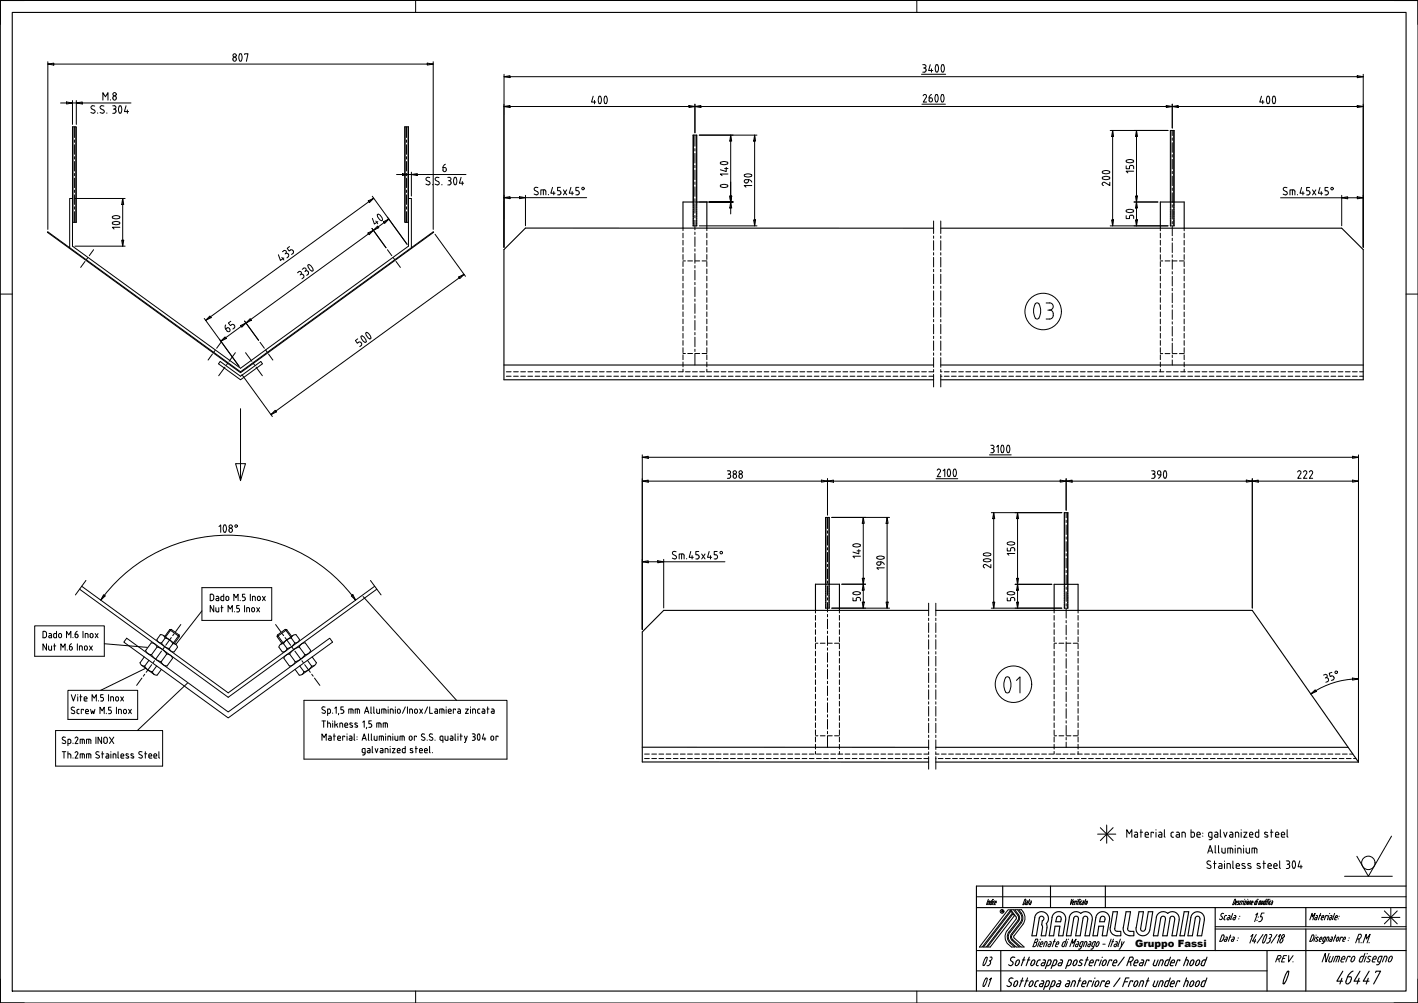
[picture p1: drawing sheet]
<svg xmlns="http://www.w3.org/2000/svg" width="594mm" height="420mm" viewBox="0 0 594 420" stroke-linecap="round" stroke-linejoin="round" font-family="sans-serif">
<defs><g id="words">
<g font-size="18.5">
<text x="422.6" y="137.9">03</text>
<text x="409.9" y="294.6">01</text>
</g>
<text font-size="12.3" x="407.8" y="407.8">03</text>
<text font-size="11.9" x="407.8" y="416.3">01</text>
<text font-size="10.6" x="559.2" y="413.8">46447</text>
<g font-size="6.6">
<text x="42.3" y="43">M.8</text>
<text x="184.5" y="73">6</text>
</g>
<text font-size="6.2" x="533.4" y="404.3">REV.</text>
<text font-size="4.2" x="475.5" y="396.8">Gruppo Fassi</text>
</g></defs>
<!-- layer: AM_0 -->
<g fill="none" stroke="#000" stroke-width=".42">
<path d="M30.6 53.1v40M31.8 53.1v40M169.7 53.1v40M171 53.1v40M290.5 56.6v28.4M291.7 56.6v28.4M490.5 54.7v30.3M491.7 54.7v30.3M20 97.1l80.8 58.6 80.7-58.6 .2 .2-80.9 58.8-80.9-58.8zM30.4 83.1h-1.2v20.6M30.4 93.1h1.6v-40h-1.6v50l70.4 51.2 70.3-51.2v-50h-1.5v40h1.5M171.1 83.1h1.3v20.6"/>
<path d="M290.3 94.2v.4h.3M290.3 85v-28.4h1.6v28.4M290.3 85.2v.5M290.3 86v.5M290.3 86.7v.5M290.3 87.5v.5M290.3 88.2v.5M290.3 89v.5M290.3 89.7v.6M290.3 90.5v.5M290.3 91.2v.5M290.3 92v.5"/>
<path d="M290.3 92.8v.4M290.3 93.5v.5M290.5 85.2v.5M290.5 86v.5M290.5 86.7v.5M290.5 87.5v.5M290.5 88.2v.5M290.5 89v.5M290.5 89.7v.6M290.5 90.5v.5M290.5 91.2v.5M290.5 92v.5"/>
<path d="M290.5 92.8v.4M290.5 93.5v.5M290.5 94.2v.4M290.9 94.6h.5M291.7 94.2l-.1 .4h.3v-.4M291.7 85.2v.5M291.7 86v.5M291.7 86.7v.5M291.7 87.5v.5M291.7 88.2v.5M291.7 89v.5M291.7 89.7v.6"/>
<path d="M291.7 90.5v.5M291.7 91.2v.5M291.7 92v.5M291.7 92.8v.4M291.7 93.5v.5M291.9 85.2v.5M291.9 86v.5M291.9 86.7v.5M291.9 87.5v.5M291.9 88.2v.5M291.9 89v.5M291.9 89.7v.6"/>
<path d="M291.9 90.5v.5M291.9 91.2v.5M291.9 92v.5M291.9 92.8v.4M291.9 93.5v.5M490.3 85v-30.3h1.6v30.3M490.3 85.3v.5M490.3 86v.5M490.3 86.7v.5M490.3 87.5v.5M490.3 88.3v.5M490.3 89v.5"/>
<path d="M490.3 89.7v.6M490.3 90.5v.5M490.3 91.3v.4M490.3 92v.5M490.3 92.8v.5M490.3 93.5v.5M490.3 94.2v.4h.3M490.5 85.3v.5M490.5 86v.5M490.5 86.7v.5M490.5 87.5v.5M490.5 88.3v.5"/>
<path d="M490.5 89v.5M490.5 89.7v.6M490.5 90.5v.5M490.5 91.3v.4M490.5 92v.5M490.5 92.8v.5M490.5 93.5v.5M490.5 94.2v.4M490.9 94.6h.5M491.7 85.3v.5M491.7 86v.5M491.7 86.7v.5"/>
<path d="M491.7 87.5v.5M491.7 88.3v.5M491.7 89v.5M491.7 89.7v.6M491.7 90.5v.5M491.7 91.3v.4M491.7 92v.5M491.7 92.8v.5M491.7 93.5v.5M491.7 94.2v.4M491.9 85.3v.5M491.9 86v.5"/>
<path d="M491.9 86.7v.5M491.9 87.5v.5M491.9 88.3v.5M491.9 89v.5M491.9 89.7v.6M491.9 90.5v.5M491.9 91.3v.4M491.9 92v.5M491.9 92.8v.5M491.9 93.5v.5M491.9 94.2v.4h-.3M.1 123.2h5"/>
<path d="M589.1 123.2h5M92.3 151.4l8.5 6.2 8.5-6.2 .7 1-9.2 6.7-9.3-6.7zM100.8 171.2v30.1M98.7 194.2h4.1l-2 7.1zM346 216.7v28.4M347.3 216.7v28.4M446 214.8v30.4M447.3 214.8v30.4M33.3 246.8l62.3 45.3 62.3-45.3M34.2 245.6l61.4 44.6 61.4-44.6M345.9 254.4v.4h.3M345.9 245.1v-28.4h1.5v28.4"/>
<path d="M345.9 245.4v.5M345.9 246.1v.5M345.9 246.9v.5M345.9 247.6v.5M345.9 248.4v.5M345.9 249.1v.5M345.9 249.9v.5M345.9 250.6v.5M345.9 251.4v.5M345.9 252.1v.5M345.9 252.9v.5M345.9 253.6v.5"/>
<path d="M346 245.4v.5M346 246.1v.5M346 246.9v.5M346 247.6v.5M346 248.4v.5M346 249.1v.5M346 249.9v.5M346 250.6v.5M346 251.4v.5M346 252.1v.5M346 252.9v.5M346 253.6v.5"/>
<path d="M346 254.4v.4M346.4 254.8h.5M347.3 245.4v.5M347.3 246.1v.5M347.3 246.9v.5M347.3 247.6v.5M347.3 248.4v.5M347.3 249.1v.5M347.3 249.9v.5M347.3 250.6v.5M347.3 251.4v.5M347.3 252.1v.5"/>
<path d="M347.3 252.9v.5M347.3 253.6v.5M347.3 254.4v.4M347.4 254.4v.4h-.3M347.4 245.4v.5M347.4 246.1v.5M347.4 246.9v.5M347.4 247.6v.5M347.4 248.4v.5M347.4 249.1v.5M347.4 249.9v.5M347.4 250.6v.5"/>
<path d="M347.4 251.4v.5M347.4 252.1v.5M347.4 252.9v.5M347.4 253.6v.5M445.9 245.2v-30.4h1.5v30.4M445.9 245.4v.5M445.9 246.1v.5M445.9 246.9v.5M445.9 247.7v.4M445.9 248.4v.5M445.9 249.1v.5M445.9 249.9v.5"/>
<path d="M445.9 250.6v.5M445.9 251.4v.5M445.9 252.1v.5M445.9 252.9v.5M445.9 253.6v.5M445.9 254.4v.4h.3M446 245.4v.5M446 246.1v.5M446 246.9v.5M446 247.7v.4M446 248.4v.5M446 249.1v.5"/>
<path d="M446 249.9v.5M446 250.6v.5M446 251.4v.5M446 252.1v.5M446 252.9v.5M446 253.6v.5M446 254.4v.4M446.4 254.8h.5M447.3 245.4v.5M447.3 246.1v.5M447.3 246.9v.5M447.3 247.7v.4"/>
<path d="M447.3 248.4v.5M447.3 249.1v.5M447.3 249.9v.5M447.3 250.6v.5M447.3 251.4v.5M447.3 252.1v.5M447.3 252.9v.5M447.3 253.6v.5M447.3 254.4v.4M447.4 245.4v.5M447.4 246.1v.5M447.4 246.9v.5"/>
<path d="M447.4 247.7v.4M447.4 248.4v.5M447.4 249.1v.5M447.4 249.9v.5M447.4 250.6v.5M447.4 251.4v.5M447.4 252.1v.5M447.4 252.9v.5M447.4 253.6v.5M447.4 254.4v.4h-.3M53.1 267.3l42.5 30.9 42.5-30.9 1.2 1.7-43.7 31.7-43.7-31.7 1.2-1.6M58.7 277.6l.7 1.1 1.2 .3"/>
<path d="M59.4 278.7l5.2 3.8M60.4 275.2l-1.7 2.4M60.6 279l1.6 1.8 1.6 .6M61 272.5l.5 .9 .9 .6a1.86 1.86 0 0 1 2 1.4l1.7 1.3 1.4 .5 2.4-3.2M62.4 276.6l-1.8 2.5M65.6 279l-1.7 2.4 .7 1.1 1.2 .3M65.8 271.1l-.9-1.3-1.6-.5-2.3 3.2M65.8 271.1l-2.3 3.2M65.8 271l2 .9 2 2.1M67.2 265.9l.9 .1 .7 .5a1.26 1.26 0 0 0 1.5 1.1l1.4 1.1 .7 1-1.5 2M67.2 265.9l-1.5 2 .7 1.1 1.3 .3M67.7 269.3l1.1 1.4 2.1 1"/>
<path d="M68.5 266.2l5.2 3.8M69.2 267.3l-1.5 2M69.9 274l1.5 .5 .9 1.2-2.4 3.3-1.5-.5-.9-1.3M70.9 271.7l.7 1.1 1.3 .3M71.1 263.8l-2 2.8M71.1 263.8l4.1 2.9M71.7 263.7l3.3 2.3M71.7 263.7l-2.3 3.1M71.7 263.7h-.6M72.4 269.6l1.2 .3 .7 1.2-1.4 2M75 266l.2 .7-2.1 2.8M75 266l-2.3 3.2"/>
<path d="M116.2 266l-.1 .7 2 2.8M116.2 266l2.3 3.2M116.9 271.1l1.4 2M118.8 269.6l-1.3 .3-.7 1.2M119.5 263.7l-3.3 2.3M119.5 263.7l2.3 3.1M119.5 263.7h.6M120.1 263.8l2.1 2.8M120.2 263.8l-4.1 2.9M120.3 271.7l-.7 1.1-1.3 .3M121.3 274l2.4 3.2M121.3 274l-1.5 .5-.9 1.2 2.4 3.3 1.5-.5 .9-1.3"/>
<path d="M122 267.3l.7-1.1 1.3-.3 1.5 2-.7 1.1-1.3 .3M122 267.3l-2.1 1-1.1 1.4 1.5 2M122.1 267.3l1.4 2M122.7 266.2l-5.2 3.8M123.5 269.3l-1.1 1.4-2.1 1M125.4 271l-2 .9-2 2.1M125.4 271.1l2.4 3.2M125.6 279l1.7 2.4 2.2-1 1.1-1.4M127.7 274.3l-2 2-2 .9M127.8 269.3l-1.5 .5-.9 1.3M127.9 269.3l2.3 3.2M128.8 276.6l1.8 2.5"/>
<path d="M130.2 272.5l-1 1.3-1.5 .4M130.8 275.2l1.8 2.4M131.8 278.7l-5.2 3.8M132.5 277.6l-.6 1.1-1.3 .3M67.6 280.4l-1.8 2.4M123.6 280.4l1.7 2.4 1.3-.3 .7-1.1M569.1 306.1v13.1M409.1 375.7h180M413.7 379l.5-1.6h.3l-.3 1.6M414.1 376.7l-.8 2.3M414.9 377.9l-.2 1M415.6 377.4l-.7 .5"/>
<path d="M415.9 376.7l-.9 2.3h-.2M415.9 377.4l-.5 1.6M416 379h.2M416.2 376.7v.2M416.6 378.6v.3l.4 .1M416.7 377.4l-.5 .3-.2 1.2M416.9 377.9l.4-.5 .1 .5M416.9 378l-.2 .6M417.4 378l-.6 .2M429.4 376.7l.4 .1-.1 .6-.4 1.2-.7 .4zM430 378.2h.3M430.2 377.4l.3 .1-.1 .4-.3 1.1h-.4l-.1-.4 .4-.4"/>
<path d="M431 377.4h.3M431.4 376.7l-.9 2.3M431.8 377.4l.3 .1-.1 .4-.3 1.1h-.3M431.9 378.2l-.5 .2v.5M448.9 376.7l-.4 2.3 1.1-2.3M449.3 378.6l.1 .3M449.4 379h.3M449.5 377.9l.5-.5v.5M449.6 378l-.3 .6M450.1 378l-.6 .2M450.9 377.7l.1-.3h-.4l-.5 1.6M451.4 377.4l-.6 1.6"/>
<path d="M451.7 376.7l-.1 .2M451.8 377.4h.3M452.4 376.7l-1.1 2.3M452.5 377.4l-.5 1.6M452.8 376.7l-.1 .2M453.2 377.4l-.7 1.1 .2 .5M453.7 377.4l.3 .1-.1 .4-.3 1.1h-.3M453.9 378.2l-.6 .2v.5M454.5 377.4h.4M454.9 376.7l-.8 2.3M455 377.9l.5-.5v.5M455.1 378l-.2 .9 .7-.9"/>
<path d="M516.7 379l1-1.6-.2-.7-1.1 2.3h.3M517.6 378.6v.3l.4 .1M517.8 377.9l.4-.5 .1 .5M517.8 378l-.2 .6M518.3 378l-.6 .2M518.7 378l.3 .4M519 378.3l-.2 .6-.5-.1M519 377.5l-.3 .5M519 377.4l.3 .2M519.3 378.5l.3 .5M520 377.4l-.6 1.1M520 377.4h.1"/>
<path d="M520.8 377.7l.1-.3h-.4l-.5 1.6M521.3 377.4l-.6 1.6M521.5 376.7v.1M521.6 377.4h.5l-1 1.6h.5M522.5 377.4l-.6 1.6M522.7 377.9l.4-.5 .1 .5M522.7 378l-.2 .9 .5-.5M522.8 376.7l-.1 .1M523.2 379l.6-1.6h.3l-.4 1.6M523.2 378l-.2 .5M524.2 378.6v.3M524.3 379h.3"/>
<path d="M524.4 377.9l.4-.5 .1 .5M524.4 378l-.2 .6M524.9 378l-.5 .2M526.8 376.7l-.8 2.3h-.3l.2-1.3 .6-.3M526.9 377.4l-.6 1.6M527.1 376.7v.1M527.2 379l.5-1.6h.6l-.3 1.6M528.1 377.4l-.5 1.6M528.7 377.9l.4-.5 .1 .5M528.7 378l-.1 .9 .6-.9M530.5 376.7l-.8 2.3h-.3l.3-1.3 .5-.3M530.6 377.4l-.5 1.6"/>
<path d="M530.9 376.7v.1M531 377.4h.4M531.6 376.7l-1 2.3M531.8 377.4l-.6 1.6M532 376.7v.1M532.3 377.4l-.6 1.3 .3 .3M532.4 377.4h.1M532.9 377.4l.3 .3-.4 1.3-.4-.1 .2-.7h.5M412 396.7l11.6-15 .6 .8-11 14.2M413.7 396.7l10.7-13.9 .6 .8-10.1 13.1M419.9 381.4l.2 .2-.4 .2M419.9 381.4l-.2 .8"/>
<path d="M420 381.8l.1 .4M423 390.6l-.5 1.2v1.2l.9 1.7M423.1 390.7l4.1-5.7-.2-1.3-1.9-2.6h1.2a4.8 4.8 0 0 1 1.8 3.7l-.6 1.6-4 5.3v1.4l.5 .9M423.2 381.4l-.5-.3-.6 .3-11.7 15.3M423.3 381.4l-11.8 15.3M424.1 394l3 2.7h-1.4l-2.3-2M425.7 384.1v.9M425.7 385l-3.7 4.8a4.3 4.3 0 0 0 .5 5.9M426.4 383.5l.4 .8-.4 1.2M426.5 385.5l-3.8 4.9a3.4 3.4 0 0 0 .4 4.6l2 1.7h-1.4l-1.2-1.1M426.5 383.5l-1.9-2.4h-1.2l2.3 3M428.6 381.9a4.3 4.3 0 0 1 0 5.3"/>
<path d="M428.6 387.2l-3.9 5.3 4.4 4.2h-1.4l-3.4-3-.5-.9 .3-1.3M428.6 381.9l-.6-.8h-1.2a4 4 0 0 1 1 5.5l-3.6 4.9M434 394.8a1 1 0 0 1 .2 1.1 1 1 0 0 1-.9 .6M434.5 393.4a.83 .83 0 0 1 .2 .9 .83 .83 0 0 1-.7 .5h-.6M434.5 393.4h-.6l-1.2 3.2h.7M435.5 394.5l-.8 2.1M435.9 393.4l-.1 .2M436.9 395.2l-.1-.7h-.3l-.9 1.5v.5l.8 .1M436.9 395.2l-.1 .3h-1M437.1 396.6l.8-2.1h.6l.2 .6-.6 1.5M439.6 395.5h.6M439.8 394.5l.6 .1v.5l-.5 1.5h-.7l-.1-.6 .5-.5"/>
<path d="M441.3 394.5h.8M442 393.4l-1.2 3.2M442.2 396v.5l.8 .1M442.4 395.5h1l.1-1-.8 .4-.4 1.1M446.9 393.4l-1.2 3.2h-.5a1.45 1.45 0 0 1 1.3-2.1M447.2 394.5l-.7 2.1M447.6 393.4v.2M448.2 396.6l1.1-3.2 .1 1.8 1.4-1.8-1.2 3.2M451.3 394.5l.6 .1v.5l-.5 1.5-.8-.1 .3-.9 .9-.1M452.3 395.9l.2 .6M452.5 396.6h.6M452.6 395.1l-.3 .8"/>
<path d="M453.3 394.5l-.7 .6M453.3 394.5h.6l-1 2.5-.4 .5-.7 .1M455.3 395.1v-.5l-.7-.1-.8 2.1M455.4 395.1l-.6 1.5M456.4 394.5h.4M456.8 394.5l.3 .3-.6 1.8-.8-.1 .4-.9 .8-.1M457.4 395.9l.1 .5 .7 .2M457.5 395.9l.4-1.1 1.1-.3-1.1 2.8-.9 .3M459.8 394.7l.6-.2a1.81 1.81 0 0 1-1 2l-.3-.4zM462 395.5h1M465.5 393.4l-1.1 3.2M465.9 394.5h.7"/>
<path d="M466.5 393.4l-1.2 3.2M467.5 394.5l.5 .1 .1 .5-.6 1.5-.7-.1 .3-.9 .8-.1M469.4 393.4l-1 2.8 .1 .3M470 394.5l-.3 2.1M471 394.5l-2.1 3.1M509.1 388.2h80M509.1 389.2h80M511.6 383.8l.5 .3a.73 .73 0 0 1-.3 1 .73 .73 0 0 1-.9-.2M512.4 393.5l-.6 .8h-.8l1-2.6 .8 .2-.3 1.6M512.7 382.7a.75 .75 0 0 0-1 .1 .75 .75 0 0 0-.1 .9M512.8 384.7l.2 .6M513 385.3h.3"/>
<path d="M513.6 392.6h.5l.1 .5-.5 1.2h-.5M513.9 383.5l-.7 .2-.4 1.1M514.1 393.4l-1 .3v.6M514.7 383.5h.6v.5l-.5 1.3h-.5M515 392.6h.7M515.2 384.4l-1 .2 .1 .7M515.6 391.7l-1 2.6M515.6 385l.1 .2M516.5 382.6l-.9 2.4M516.5 392.6h.6v.5l-.4 1.2h-.8l.3-.8 .8-.1M517 384.4l-.5 .4 .2 .5M517.1 384.4h.5"/>
<path d="M517.2 383.5h.4M517.5 383.5l.2 .5M517.8 384l-.5 1.3h-.6M518.4 393.9l-.1 .1M518.8 392.9l-.1 .1M519.1 384.9l-.1 .1M519.4 383.8v.2M524.1 392.3l.8-.8-1.3 3.6M526 393.5l-.5 1.6M526.1 383.2l.8-.7-1.3 3.6M526.3 391.5l-1.6 2.8h1.4M526.7 385.4l-.1 .3"/>
<path d="M527.2 384l-.1 .3M528.6 384a1.32 1.32 0 0 1 0 1.5 1.32 1.32 0 0 1-1.3 .6M529.1 391.5l-2.4 3.6M529.6 382.5h-1l-.6 1.5h.6M530.2 391.7l.3-.2a3.3 3.3 0 0 1-1.4 3.5l.2-1.7zM530.6 395.1h.6M531.6 393.1l.6 .2-.1 .5M531.9 391.5h.6a.93 .93 0 0 1 .2 .9 .93 .93 0 0 1-.8 .6M532.2 393.9l-1 1.1M535 391.5l-2.4 3.6M535.6 392.3l.8-.8-1.3 3.6M537.3 391.7l.5-.2a.81 .81 0 0 1 .1 1 .81 .81 0 0 1-1 .3z"/>
<path d="M537.4 393.8v-.7h-.4l-.8 1.2M537.5 393.9l-.8 1-.4 .1-.1-.8M548.7 385.3l1-2.7 .1 1.5 1.2-1.5-1 2.7M550.4 392.5v-.8h-.7l-1 2.6h.5M550.5 392.5l-.6 1.3-.7 .5M551.1 392.6l-.7 1.7M551.4 383.5h.5v.5l-.4 1.3h-.6M551.4 391.7v.1M551.8 384.4l-.9 .2v.7M552.4 392.7a.48 .48 0 0 0-.7-.1 .48 .48 0 0 0-.1 .6l.4 .4a.55 .55 0 0 1-.2 .7 .55 .55 0 0 1-.7-.1M552.8 383.5h.6M553 393.1l-.4 1 .8 .2"/>
<path d="M553.3 382.6l-1 2.7M553.7 384.4h.8l.1-.8-.7 .2-.4 1 .1 .5M553.7 385.3h.5M553.8 395.3h.4M553.8 393.1l-.2-.6-.6 .6M553.8 393.1l-.1 .3h-.9M554.3 394.3l-.2-.2 .5-1.3 .9-.2-.8 2.1M554.4 394.3h.4M554.7 394.7l-.6 .5M556 383.8l.1-.3h-.6l-.7 1.8M556.7 393v-.4h-.6l-.6 1.7M556.7 383.5l-.6 1.8"/>
<path d="M556.8 393.1l-.5 1.2M556.8 399.4l-1.3 3.6-.3-3.6-1.3 3.6M557.1 382.6l-.1 .1M557.3 384.4l-.4 .4 .1 .5M557.4 384.4h.5M557.5 383.5h.5v.5l-.5 1.3h-.5M557.6 393.4h.5M557.7 392.6l.6 .2-.5 1.5h-.7l.5-.8M558.3 385l.1 .2M559.1 392.6h.6M559.2 382.6l-.9 2.4M559.4 384.4h.8v-.8l-.6 .2-.4 1 .1 .5"/>
<path d="M559.4 385.3h.5M559.6 391.6l-1 2.7M560.1 393.1l-.2 1.1h.4l.4-.5M560.7 384.9l-.1 .1M560.9 393.1l-.2-.6-.6 .6M560.9 393.1l-.2 .6M561.1 383.8l-.1 .2M562.3 392.9l.1-.3h-.6l-.7 1.7M562.7 394.3h.5M562.8 393.1l-.1 1.2M563.6 393.1l-.1-.6-.7 .6M563.7 393.1l-.1 .3h-.9"/>
<path d="M564.9 393.9l-.1 .1M565.2 392.9v.1M568.6 393.4a1.29 1.29 0 0 0 1.4-.5 1.29 1.29 0 0 0 0-1.5h-.7l-1.3 3.6M569.4 393.4v1.6M570.3 394.8l-.1 .2M571 395l1.4-3.6v2l1.6-2-1.3 3.6M571.9 399.4l-1.4 3.6h-.7M572.8 399.4l-.1 .2M573.6 394.8l-.1 .2M409.1 406.7h121.7M557.3 400.6l-.6 1.7M558.6 400.6l-.8 2.4h-.8"/>
<path d="M560.5 400.6l-.8 2.4M560.9 400.6l.4 .4-.7 2M560.9 400.6h-1.3l-.9 2.4M562 401.8h1.3l.1-1-.3-.2-.6 .2-.7 1.6M565.5 401l.2-.4h-1l-.9 2.4M566 402.2l.4-1.1 .8-.5 .4 .5-.3 1.1M570.7 400.6l-.7 .4-.5 1.3M570.7 400.6h.7M572.4 400.6l-.9 2.4M573.2 401.5l.7 .5M574.4 400.8a.69 .69 0 0 0-.9-.2 .69 .69 0 0 0-.3 .9M575.3 401.3l.6-.7 .7 .2-.2 1h-1.2"/>
<path d="M575.3 401.4l-.4 1M577.2 402.3l.7-1.5 1.2-.2-1.1 2.9M579.2 403l.9-2.4h.7l.3 .4-.6 2M581.7 402.2l.4-1.2 .8-.5 .4 .5-.3 1.2"/>
<circle cx="419.8" cy="381.8" r=".78"/>
</g>
<g fill="none" stroke="#000" stroke-width=".47">
<path d="M5.1 5.2h584v410h-584zM286.1 95.5v-10.9h10v10.9M391.1 95.6l-171-.1-9 9.1v54.5h180M394.1 95.6h168l9 9v54.5h-177M486.1 95.6v-11h10v11M211.1 152.9h180M394.1 152.9h177M341.6 255.7v-11h10.1v11M389.1 255.7h-111l-9 9v54.5h120M392.1 255.7h132.6l44.4 63.5h-177M441.6 255.7v-10.9h10.1v10.9M269.1 313l120 .1"/>
<path d="M392.1 313.1h172.7M420.1 371.2v9M440.1 371.2v9M463.1 371.2v9M589.1 371.2h-180v44M409.1 380.2h180M409.1 398.2h180M419.3 398.2v17M433.5 384.3a2.9 2.9 0 0 1 4.2-2.1 2.9 2.9 0 0 1 .7 4.7l.3 1.4-.6 3.7h-1.9l.6-3.6-.4-1 .3-1.6a1.01 1.01 0 0 0 .3-1.7 1.01 1.01 0 0 0-1.6 .5l-1.2 7.4h-1.9l1.2-7.7M440.7 384.3a2.9 2.9 0 0 1 3.4-2.4 2.9 2.9 0 0 1 2.4 3.4l-1.2 6.7h-1.8l.5-4h-2l-.6 4h-1.8l1.2-7.7M442.9 384.1a.99 .99 0 0 1 1.2-.2 .99 .99 0 0 1 .5 1.1l-.3 1.1h-2zM448 384.3a2.9 2.9 0 0 1 4.8-1.6 2.88 2.88 0 0 1 3.3-.4 2.88 2.88 0 0 1 1.5 3l-1.2 6.7h-1.9l1.2-7"/>
<path d="M448 384.3l-1.2 7.7h1.9l1.2-7.4a.99 .99 0 0 1 1.1-.8 .99 .99 0 0 1 .8 1.2M455.7 385a.99 .99 0 0 0-.8-1.2 .99 .99 0 0 0-1.1 .8l-1.2 7.4h-1.9l1.1-7M459.1 384.3a2.9 2.9 0 0 1 3.4-2.4 2.9 2.9 0 0 1 2.3 3.4l-1.2 6.7h-1.8l.6-4h-2.1l-.5 4h-1.9l1.2-7.7M461.2 384.1a.99 .99 0 0 1 1.2-.2 .99 .99 0 0 1 .5 1.1l-.2 1.1h-2zM465.1 388.6a2.9 2.9 0 0 0 2.9 3.4h1.6v-1.9l-2.2-.2-.4-1M465.2 388.7l1.1-6.8h1.9l-1.2 7.1M470.6 388.6a2.86 2.86 0 0 0 2.8 3.4M470.6 388.7l1.2-6.8h1.8l-1.1 7.1M472.4 388.9l.1 .6 .6 .6h1.9v1.9h-1.6M476 388.6a2.9 2.9 0 0 0 2.3 3.4 2.9 2.9 0 0 0 3.4-2.4M476 388.7l1.2-6.8h1.9l-1.2 7.1M477.8 388.9a.99 .99 0 0 0 .9 1.2 .99 .99 0 0 0 1.1-.8"/>
<path d="M479.9 389.3l1.2-7.4h1.9l-1.3 7.7M484.4 384.3a2.9 2.9 0 0 1 4.9-1.6 2.86 2.86 0 0 1 3.3-.4 2.86 2.86 0 0 1 1.4 3l-1.1 6.7h-1.9l1.2-7M484.5 384.3l-1.3 7.7h1.9l1.2-7.4a.99 .99 0 0 1 1.2-.8 .99 .99 0 0 1 .8 1.2M492.1 385a.99 .99 0 0 0-.8-1.2 .99 .99 0 0 0-1.1 .8l-1.2 7.4h-1.9l1.2-7M496.1 381.9h1.9l-1.8 10.1h-1.9zM498.9 384.3a2.86 2.86 0 0 1 3.3-2.3 2.86 2.86 0 0 1 2.3 3.3M498.9 384.3l-1.2 7.7h1.8l1.2-7.4a.99 .99 0 0 1 1.2-.8 .99 .99 0 0 1 .8 1.2M502.8 385l-1.2 7h1.8l1.2-6.7M509.1 380.2v18M530.8 398.2v17M547.1 380.2v8M547.1 389.2v26"/>
<path d="M423.6 402.5l.7 .5a1.03 1.03 0 0 1-.4 1.3 1.03 1.03 0 0 1-1.3-.2M424.4 409.9a1.05 1.05 0 0 0-1.3 0 1.05 1.05 0 0 0-.3 1.3l.8 .6a1.05 1.05 0 0 1-.4 1.3 1.05 1.05 0 0 1-1.4-.2M425 411.7l.6-.8h.6a1.58 1.58 0 0 1-1.3 2.3l-.2-.4 .3-1.1M425.2 401.1a1.09 1.09 0 0 0-1.4 0 1.09 1.09 0 0 0-.3 1.3M425.7 402.9l1-.8 .4 .2v.6M425.7 402.9l-.3 .8M427.1 402.9l-1 1.6-.6-.1-.1-.7M427.7 410.9h1M428.4 402.1h1M428.5 409.7l-1.3 3.6M429.2 400.9l-1.3 3.6M429.7 410.9h1.1"/>
<path d="M430.5 402.1h1M430.5 409.7l-1.3 3.6M431.2 400.9l-1.3 3.6M431.4 411.7l.7-.8h.6a1.78 1.78 0 0 1-1.1 2.4l-.5-.3v-.5M431.5 411.7l-.3 .8M431.9 403.7v.6l.4 .2 .9-.8M431.9 403.7l.4-1.1 .8-.5 .5 .5-.3 1.1M433.9 411.6l-.5 1.2 .2 .4 .7 .1M434.7 410.9l-.8 .6M434.7 410.9h.5M435.4 402.1l-.7 .4-.5 1.3 .1 .6 .7 .1M435.5 402.1h.4"/>
<path d="M436.3 410.9h.6M436.9 410.9l.4 .4-.6 2-1.1-.1 .2-1 1.3-.1M437.1 402.1h.6M437.6 402.1l.4 .5-.6 1.9h-1.1l.2-1 1.3-.1M438.4 404.5l1-.1 .5-.3 .4-1.3-.1-.6-.9-.1-1.3 3.6M439.6 411.6l-.1-.7h-1l-1.3 3.6M439.7 411.6l-.8 1.5-1.2 .2M440.8 404.5l1-.1 .4-.3 .6-1.3-.2-.6-.9-.1-1.3 3.6M442 411.6l-.1-.7h-.9l-1.4 3.6M442.1 411.6l-.8 1.5-1.2 .2M443.4 412.1h.9M443.5 410.9h.8l.2 .4-.7 2h-.9l-.3-.3 .2-.6 .6-.4"/>
<path d="M444.2 402.1l.8 .1 .1 .6-.6 1.7h-1.1l.3-1 1.3-.1M447.2 410.9h.6M447.8 410.9l.4 .4-.6 2-1.1-.1 .2-1 1.3-.1M448.9 402.8l-.2-.6-.9-.1-1.3 3.6M448.9 402.8l-.7 1.5-1.3 .2M449.6 403.7l.1 .7a1.62 1.62 0 0 0 1.5-2.1l-.4-.2-.5 .2-.7 1.4M450.5 411.6l-.1-.7h-1l-.8 2.4M450.6 411.6l-.7 1.7M451.8 410.9h1.1M452.6 409.7l-1.3 3.6M453.5 413.3h.8M453.5 411.7l.7-.8 .7 .2-.1 1h-1.4"/>
<path d="M453.6 411.7l-.5 1.3 .4 .3M453.6 402.3a.76 .76 0 0 0-.9-.1 .76 .76 0 0 0-.3 .8l.8 .6a.83 .83 0 0 1-.5 .9 .83 .83 0 0 1-1-.2M454.9 402.1h1M455.7 400.9l-1.3 3.6M456.5 403.3h1.4l.1-1-.4-.2-.8 .5-.5 1.6 .3 .3M456.6 404.5h.9M457.1 411.3l.2-.4h-1.1l-.8 2.4M458.3 410.9l-.9 2.4M458.7 409.7v.2M459 411.7l.9-.8 .4 .2v.6M459 411.7l-.4 1.1 .5 .5 .8-.5 .5-1.1M460.2 402.5l.2-.4h-1.1l-.8 2.4"/>
<path d="M461.4 402.1l-.9 2.4M461.8 403.7l.2 .7a1.62 1.62 0 0 0 1.5-2.1l-.4-.2-.6 .2-.7 1.4M461.8 400.9l-.1 .2M462.5 411.3l.2-.4h-1l-.9 2.4M463.4 411.7l.7-.8 .7 .2-.1 1h-1.4M463.4 411.7l-.3 1.5 1.1 .1M465.7 402.5l.1-.4h-1l-.9 2.4M466.4 403.3h1.4l.1-1-.4-.2-.8 .5-.6 1.6 .3 .3M466.5 404.5h.8M469.2 409.7l-2.6 3.6M471 400.9l-2.7 3.6M471.1 411.3h1.3"/>
<path d="M472.7 402.9h.8a1.06 1.06 0 0 0 1.2-.7 1.06 1.06 0 0 0-.5-1.3h-.8l-1.3 3.6M473 409.7h-1.4l-1.3 3.6M473.7 402.9l.1 1.6M474.4 411.3l.2-.4h-1l-.9 2.4M475.3 411.7l.7-.8h.5a1.78 1.78 0 0 1-1.1 2.4l-.5-.5 .4-1.1M475.3 402.9l.7-.7 .7 .1-.1 1h-1.4M475.4 402.9l-.3 1.5 1 .1M477.1 413.3l.9-2.4h.9l.2 .7-.6 1.7M478.1 403.3h.9M478.2 402.1l.8 .1 .1 .6M479.1 402.8l-.5 1.7h-.9l-.4-.3 .2-.5 .6-.4M480.4 410.9h1"/>
<path d="M481.2 409.7l-1.3 3.6M481.3 402.5l.1-.4h-1l-.8 2.4M483.8 410.9l-.7 1.9 .2 .4 1 .1 .9-2.4M483.8 402.1l-.7 2 .2 .3 1 .1 .9-2.4M485.3 413.3l.9-2.4h.9l.2 .7-.7 1.7M487.3 402.8l-.1-.6-1-.1-.9 2.4M487.3 402.8l-.6 1.7M489.9 410.9h-1l-.5 .4-.6 1.5 .4 .5M490.3 409.7l-1.3 3.6h-.8M490.4 400.9l-1.3 3.6-1-.1-.1-.6 .4-1.3 .5-.3 1-.1M490.5 403.3h1.4l.1-1-.4-.2-.5 .2-.8 1.6 .1 .5 1.1 .1M490.6 413.3h.8"/>
<path d="M490.6 411.7l.7-.8 .7 .2-.2 1h-1.3M490.6 411.7l-.4 1.3 .3 .3M494.2 411.3l.1-.4h-1l-.9 2.4M494.2 402.5l.2-.4h-1l-.9 2.4M496.7 410.9h.8M496.8 402.1l.9 .1 .2 .4-.7 1.9M497.1 409.7l-1.3 3.6M497.2 400.9l-1.3 3.6M497.4 410.9l.4 .4-.6 2M498.8 411.7l.6-.8h.6a1.78 1.78 0 0 1-1.1 2.4l-.5-.5 .4-1.1M498.8 402.9l1-.8 .4 .2v.6M498.8 402.9l-.3 .8"/>
<path d="M500.2 402.9l-1 1.6-.5-.1-.2-.7M501.1 411.7l.7-.8h.5a1.78 1.78 0 0 1-1.1 2.4l-.4-.5 .4-1.1M502.6 402.9l-.2-.7h-.5l-.5 .4-.5 1.1M502.6 402.9l-1 1.6-.5-.1-.2-.7M504.5 402.1l-.9 .7M504.5 402.1h.8M505.2 410.9l-1.3 .1-.7 1.6M505.6 409.7l-1.3 3.6-1-.1-.1-.6M505.7 400.9l-1.3 3.6-1.1-.2 .4-1.5M539.9 407.1l-.6 2.7-1.1 2.1M539.9 407.1l-.2-.3a7.2 7.2 0 0 0-1.9 5.4l.4-.3"/>
</g>
<!-- layer: AM_3 -->
<g fill="none" stroke="#000" stroke-width=".42">
<path d="M286.1 95.5v1.1M286.1 97.7v2M296.1 95.5v1.1M296.1 97.7v2M486.1 95.6v1.1M486.1 97.7v2M496.1 95.6v1.1M496.1 97.7v2M286.1 100.7v2M286.1 103.7v2M286.1 106.6v2.1M286.1 109.6v2"/>
<path d="M286.1 112.6v2M286.1 115.7v1.9M286.1 118.7v2M286.1 109.3h1.1M288.1 109.3h2M291.1 109.3h2M294.1 109.3h2M296.1 100.7v2M296.1 103.7v2M296.1 106.6v2.1M296.1 109.6v2M296.1 112.6v2"/>
<path d="M296.1 115.7v1.9M296.1 118.7v2M486.1 100.7v2M486.1 103.7v2M486.1 106.7v2M486.1 109.7v2M486.1 112.6v2.1M486.1 115.7v2M486.1 118.7v2M486.1 109.3h1M488.1 109.3h2M491.1 109.3h2"/>
<path d="M494.1 109.3h2M496.1 100.7v2M496.1 103.7v2M496.1 106.7v2M496.1 109.7v2M496.1 112.6v2.1M496.1 115.7v2M496.1 118.7v2M286.1 121.7v2M286.1 124.7v2M286.1 127.6v2.1M286.1 130.6v2"/>
<path d="M286.1 133.6v2M286.1 136.7v1.9M286.1 139.7v1.9M296.1 121.7v2M296.1 124.7v2M296.1 127.6v2.1M296.1 130.6v2M296.1 133.6v2M296.1 136.7v1.9M296.1 139.7v1.9M486.1 121.7v2M486.1 124.7v2"/>
<path d="M486.1 127.7v2M486.1 130.7v2M486.1 133.6v2.1M486.1 136.7v2M486.1 139.7v1.9M496.1 121.7v2M496.1 124.7v2M496.1 127.7v2M496.1 130.7v2M496.1 133.6v2.1M496.1 136.7v2M496.1 139.7v1.9"/>
<path d="M212.1 157.6h2M212.1 155.7h2M215.2 157.6h1.9M215.2 155.7h1.9M218.2 157.6h1.9M218.2 155.7h1.9M221.2 157.6h2M221.2 155.7h2M224.2 157.6h2M224.2 155.7h2M227.1 157.6h2.1M227.1 155.7h2.1"/>
<path d="M230.1 157.6h2M230.1 155.7h2M233.1 157.6h2M233.1 155.7h2M236.1 157.6h2M236.1 155.7h2M239.2 157.6h1.9M239.2 155.7h1.9M242.2 157.6h2M242.2 155.7h2M245.2 157.6h2M245.2 155.7h2"/>
<path d="M248.1 157.6h2.1M248.1 155.7h2.1M251.1 157.6h2M251.1 155.7h2M254.1 157.6h2M254.1 155.7h2M257.1 157.6h2M257.1 155.7h2M260.2 157.6h1.9M260.2 155.7h1.9M263.2 157.6h1.9M263.2 155.7h1.9"/>
<path d="M266.2 157.6h2M266.2 155.7h2M269.1 157.6h2.1M269.1 155.7h2.1M272.1 157.6h2.1M272.1 155.7h2.1M275.1 157.6h2M275.1 155.7h2M278.1 157.6h2M278.1 155.7h2M281.1 157.6h2M281.1 155.7h2"/>
<path d="M284.2 157.6h1.9M286.1 154.6v1.1h-1.9M286.1 142.7v2M286.1 145.7v2M286.1 148.6v2.1M286.1 151.6v2.1M286.1 148.1h1.1M287.2 157.6h2M287.2 155.7h2M288.1 148.1h2M290.1 157.6h2.1M290.1 155.7h2.1"/>
<path d="M291.1 148.1h2M293.1 157.6h2.1M293.1 155.7h2.1M294.1 148.1h2M296.1 157.6h2M296.1 154.6v1.1h2M296.1 142.7v2M296.1 145.7v2M296.1 148.6v2.1M296.1 151.6v2.1M299.1 157.6h2M299.1 155.7h2"/>
<path d="M302.1 157.6h2M302.1 155.7h2M305.2 157.6h1.9M305.2 155.7h1.9M308.2 157.6h1.9M308.2 155.7h1.9M311.1 157.6h2.1M311.1 155.7h2.1M314.1 157.6h2.1M314.1 155.7h2.1M317.1 157.6h2M317.1 155.7h2"/>
<path d="M320.1 157.6h2M320.1 155.7h2M323.1 157.6h2M323.1 155.7h2M326.2 157.6h1.9M326.2 155.7h1.9M329.2 157.6h1.9M329.2 155.7h1.9M332.1 157.6h2.1M332.1 155.7h2.1M335.1 157.6h2.1M335.1 155.7h2.1"/>
<path d="M338.1 157.6h2M338.1 155.7h2M341.1 157.6h2M341.1 155.7h2M344.1 157.6h2M344.1 155.7h2M347.1 157.6h2M347.1 155.7h2M350.2 157.6h1.9M350.2 155.7h1.9M353.2 157.6h1.9M353.2 155.7h1.9"/>
<path d="M356.1 157.6h2.1M356.1 155.7h2.1M359.1 157.6h2M359.1 155.7h2M362.1 157.6h2M362.1 155.7h2M365.1 157.6h2M365.1 155.7h2M368.1 157.6h2M368.1 155.7h2M371.2 157.6h1.9M371.2 155.7h1.9"/>
<path d="M374.2 157.6h1.9M374.2 155.7h1.9M377.1 157.6h2.1M377.1 155.7h2.1M380.1 157.6h2M380.1 155.7h2M383.1 157.6h2M383.1 155.7h2M386.1 157.6h2M386.1 155.7h2M389.1 157.6h2M389.1 155.7h2"/>
<path d="M394.1 157.6h.5M394.1 155.7h.5M395.6 157.6h2.1M395.6 155.7h2.1M398.6 157.6h2M398.6 155.7h2M401.6 157.6h2M401.6 155.7h2M404.6 157.6h2M404.6 155.7h2M407.6 157.6h2M407.6 155.7h2"/>
<path d="M410.6 157.6h2M410.6 155.7h2M413.7 157.6h1.9M413.7 155.7h1.9M416.6 157.6h2M416.6 155.7h2M419.6 157.6h2M419.6 155.7h2M422.6 157.6h2M422.6 155.7h2M425.6 157.6h2M425.6 155.7h2"/>
<path d="M428.6 157.6h2M428.6 155.7h2M431.6 157.6h2M431.6 155.7h2M434.7 157.6h1.9M434.7 155.7h1.9M437.6 157.6h2M437.6 155.7h2M440.6 157.6h2.1M440.6 155.7h2.1M443.6 157.6h2M443.6 155.7h2"/>
<path d="M446.6 157.6h2M446.6 155.7h2M449.6 157.6h2M449.6 155.7h2M452.6 157.6h2M452.6 155.7h2M455.6 157.6h2M455.6 155.7h2M458.6 157.6h2M458.6 155.7h2M461.6 157.6h2M461.6 155.7h2"/>
<path d="M464.6 157.6h2M464.6 155.7h2M467.6 157.6h2M467.6 155.7h2M470.6 157.6h2M470.6 155.7h2M473.6 157.6h2M473.6 155.7h2M476.6 157.6h2M476.6 155.7h2M479.6 157.6h2M479.6 155.7h2"/>
<path d="M482.6 157.6h2M482.6 155.7h2M485.6 157.6h2M485.6 155.7h2M486.1 142.7v2M486.1 145.7v2M486.1 148.7v2M486.1 151.7v2M486.1 154.6v1.1M486.1 148.1h1M488.1 148.1h2M488.6 157.6h2"/>
<path d="M488.6 155.7h2M491.1 148.1h2M491.6 157.6h2M491.6 155.7h2M494.1 148.1h2M494.6 157.6h2M494.6 155.7h2M496.1 142.7v2M496.1 145.7v2M496.1 148.7v2M496.1 151.7v2M496.1 154.6v1.1"/>
<path d="M497.6 157.6h2M497.6 155.7h2M500.6 157.6h2M500.6 155.7h2M503.6 157.6h2M503.6 155.7h2M506.6 157.6h2M506.6 155.7h2M509.6 157.6h2M509.6 155.7h2M512.6 157.6h2M512.6 155.7h2"/>
<path d="M515.6 157.6h2M515.6 155.7h2M518.6 157.6h2M518.6 155.7h2M521.6 157.6h2M521.6 155.7h2M524.6 157.6h2M524.6 155.7h2M527.6 157.6h2M527.6 155.7h2M530.6 157.6h2M530.6 155.7h2"/>
<path d="M533.6 157.6h2M533.6 155.7h2M536.6 157.6h2M536.6 155.7h2M539.6 157.6h2M539.6 155.7h2M542.6 157.6h2M542.6 155.7h2M545.6 157.6h2M545.6 155.7h2M548.6 157.6h2M548.6 155.7h2"/>
<path d="M551.6 157.6h2M551.6 155.7h2M554.6 157.6h2M554.6 155.7h2M557.6 157.6h2M557.6 155.7h2M560.6 157.6h2M560.6 155.7h2M563.6 157.6h2M563.6 155.7h2M566.6 157.6h2M566.6 155.7h2"/>
<path d="M569.6 157.6h1.5M569.6 155.7h1.5M341.6 255.7v1.1M341.6 257.8v2M351.7 255.7v1.1M351.7 257.8v2M441.6 255.7v1.1M441.6 257.8v2M451.7 255.7v1.1M451.7 257.8v2M341.6 260.8v2M341.6 263.8v2"/>
<path d="M341.6 266.8v2M341.6 269.8v2M341.6 272.8v2M341.6 275.8v2M341.6 278.8v2M341.6 269.5h1.1M343.7 269.5h2M346.7 269.5h2M349.6 269.5h2.1M351.7 260.8v2M351.7 263.8v2M351.7 266.8v2"/>
<path d="M351.7 269.8v2M351.7 272.8v2M351.7 275.8v2M351.7 278.8v2M441.6 260.8v2M441.6 263.8v2M441.6 266.8v2M441.6 269.8v2M441.6 272.8v2M441.6 275.8v2M441.6 278.8v2M441.6 269.5h1.1"/>
<path d="M443.7 269.5h2M446.7 269.5h2M449.6 269.5h2.1M451.7 260.8v2M451.7 263.8v2M451.7 266.8v2M451.7 269.8v2M451.7 272.8v2M451.7 275.8v2M451.7 278.8v2M341.6 281.8v2M341.6 284.8v2"/>
<path d="M341.6 287.8v2M341.6 290.8v2M341.6 293.8v2M341.6 296.8v2M341.6 299.8v2M351.7 281.8v2M351.7 284.8v2M351.7 287.8v2M351.7 290.8v2M351.7 293.8v2M351.7 296.8v2M351.7 299.8v2"/>
<path d="M441.6 281.8v2M441.6 284.8v2M441.6 287.8v2M441.6 290.8v2M441.6 293.8v2M441.6 296.8v2M441.6 299.8v2M451.7 281.8v2M451.7 284.8v2M451.7 287.8v2M451.7 290.8v2M451.7 293.8v2"/>
<path d="M451.7 296.8v2M451.7 299.8v2M270.1 317.8h1.9M270.1 315.9h1.9M273.1 317.8h2M273.1 315.9h2M276.1 317.8h2M276.1 315.9h2M279.1 317.8h2M279.1 315.9h2M282.1 317.8h2M282.1 315.9h2"/>
<path d="M285 317.8h2.1M285 315.9h2.1M288.1 317.8h2M288.1 315.9h2M291.1 317.8h1.9M291.1 315.9h1.9M294.1 317.8h2M294.1 315.9h2M297.1 317.8h2M297.1 315.9h2M300.1 317.8h2M300.1 315.9h2"/>
<path d="M303.1 317.8h2M303.1 315.9h2M306 317.8h2.1M306 315.9h2.1M309 317.8h2.1M309 315.9h2.1M312.1 317.8h1.9M312.1 315.9h1.9M315.1 317.8h1.9M315.1 315.9h1.9M318.1 317.8h2M318.1 315.9h2"/>
<path d="M321.1 317.8h2M321.1 315.9h2M324.1 317.8h2M324.1 315.9h2M327.1 317.8h2M327.1 315.9h2M330 317.8h2.1M330 315.9h2.1M333.1 317.8h1.9M333.1 315.9h1.9M336.1 317.8h1.9M336.1 315.9h1.9"/>
<path d="M339.1 317.8h2M339.1 315.9h2M341.6 302.8v2M341.6 305.8v2M341.6 308.8v2M341.6 311.8v2M341.6 314.8v1.1M341.6 308.2h1.1M342.1 317.8h2M342.1 315.9h2M343.7 308.2h2M345.1 317.8h2"/>
<path d="M345.1 315.9h2M346.7 308.2h2M348.1 317.8h2M348.1 315.9h2M349.6 308.2h2.1M351 317.8h2.1M351 315.9h2.1M351.7 302.8v2M351.7 305.8v2M351.7 308.8v2M351.7 311.8v2M351.7 314.8v1.1"/>
<path d="M354 317.8h2M354 315.9h2M357.1 317.8h1.9M357.1 315.9h1.9M360.1 317.8h1.9M360.1 315.9h1.9M363.1 317.8h2M363.1 315.9h2M366.1 317.8h2M366.1 315.9h2M369.1 317.8h2M369.1 315.9h2"/>
<path d="M372 317.8h2.1M372 315.9h2.1M375 317.8h2.1M375 315.9h2.1M378.1 317.8h1.9M378.1 315.9h1.9M381.1 317.8h1.9M381.1 315.9h1.9M384.1 317.8h2M384.1 315.9h2M387.1 317.8h2M387.1 315.9h2"/>
<path d="M392.1 315.9h1.3M393.1 317.8h2M394.4 315.9h2M396.1 317.8h2M397.4 315.9h2M399.1 317.8h2M400.4 315.9h2M402.1 317.8h2M403.4 315.9h2M405.1 317.8h2M406.4 315.9h2M408.1 317.8h2"/>
<path d="M409.4 315.9h2M411.1 317.8h2M412.4 315.9h2M414.1 317.8h2M415.4 315.9h2M417.1 317.8h2M418.4 315.9h2M420.1 317.8h2M421.4 315.9h2M423.1 317.8h2M424.4 315.9h2M426.1 317.8h2"/>
<path d="M427.4 315.9h2M429.1 317.8h2M430.4 315.9h2M432.1 317.8h2M433.4 315.9h2M435.1 317.8h2M436.4 315.9h2M438.1 317.8h2M439.4 315.9h2M441.1 317.8h2M441.6 302.8v2M441.6 305.8v2"/>
<path d="M441.6 308.8v2M441.6 311.8v2M441.6 314.8v1.1M441.6 308.2h1.1M442.4 315.9h2M443.7 308.2h2M444.1 317.8h2M445.4 315.9h2M446.7 308.2h2M447.1 317.8h2M448.4 315.9h2M449.6 308.2h2.1"/>
<path d="M450.1 317.8h1.9M451.4 315.9h2M451.7 302.8v2M451.7 305.8v2M451.7 308.8v2M451.7 311.8v2M451.7 314.8v1.1M453.1 317.8h2M454.4 315.9h2M456.1 317.8h2M457.4 315.9h2M459.1 317.8h2"/>
<path d="M460.4 315.9h2M462.1 317.8h2M463.4 315.9h2M465.1 317.8h2M466.4 315.9h2M468.1 317.8h2M469.4 315.9h2M471.1 317.8h2M472.4 315.9h2M474.1 317.8h2M475.4 315.9h2M477.1 317.8h2"/>
<path d="M478.4 315.9h2M480.1 317.8h2M481.4 315.9h2M483.1 317.8h2M484.4 315.9h2M486.1 317.8h2M487.4 315.9h2M489 317.8h2.1M490.4 315.9h2M492.1 317.8h2M493.4 315.9h2M495.1 317.8h1.9"/>
<path d="M496.4 315.9h2M498.1 317.8h2M499.4 315.9h2M501.1 317.8h2M502.4 315.9h2M504.1 317.8h2M505.4 315.9h2M507.1 317.8h2M508.4 315.9h2M510 317.8h2.1M511.4 315.9h2M513.1 317.8h2"/>
<path d="M514.4 315.9h2M516.1 317.8h1.9M517.4 315.9h2M519.1 317.8h2M520.4 315.9h2M522.1 317.8h2M523.4 315.9h2M525.1 317.8h2M526.4 315.9h2M528.1 317.8h2M529.4 315.9h2M531 317.8h2.1"/>
<path d="M532.4 315.9h2M534 317.8h2.1M535.4 315.9h2M537.1 317.8h1.9M538.4 315.9h2M540.1 317.8h2M541.4 315.9h2M543.1 317.8h2M544.4 315.9h2M546.1 317.8h2M547.4 315.9h2M549.1 317.8h2"/>
<path d="M550.4 315.9h2M552.1 317.8h2M553.4 315.9h2M555 317.8h2.1M556.4 315.9h2M558.1 317.8h1.9M559.4 315.9h2M561.1 317.8h1.9M562.4 315.9h2M564.1 317.8h2M565.4 315.9h1.4M567.1 317.8h1"/>
</g>
<!-- layer: AM_7 -->
<g fill="none" stroke="#000" stroke-width=".42">
<path d="M31.2 53.1v4.5M31.2 58.6v1M170.3 53.1v4.5M170.3 58.6v1M291.1 56.6v4.7M491.1 54.7v2.1M491.1 57.8v1M491.1 59.8v4M31.2 60.6v4M31.2 65.6v1M31.2 67.6v4M31.2 72.6v1"/>
<path d="M31.2 74.6v4M31.2 79.6v1M170.3 60.6v4M170.3 65.6v1M170.3 67.6v4M170.3 72.6v1M170.3 74.6v4M170.3 79.6v1M291.1 62.3v.9M291.1 64.3v4M291.1 69.3v1M291.1 71.2v4.1"/>
<path d="M291.1 76.2v1.1M291.1 78.3v4M491.1 64.8v1M491.1 66.8v4M491.1 71.8v1M491.1 73.8v4M491.1 78.8v1M31.2 81.6v4M31.2 86.6v1M31.2 88.6v4.5M170.3 81.6v4M170.3 86.6v1"/>
<path d="M170.3 88.6v4.5M291.1 83.3v.9M291.1 85.3v4M291.1 90.3v1M291.1 92.2v4.1M291.1 97.2v1.1M291.1 99.3v4M391.1 92.6v5.2M391.1 98.8v1M394.1 92.6v5.2M394.1 98.8v1M491.1 80.8v4"/>
<path d="M491.1 85.8v1M491.1 87.8v4M491.1 92.8v1M491.1 94.8v4M491.1 99.8v1M35.6 109.5l-1.8 2.5M36.8 107.9l-.6 .8M39.2 104.6l-1.8 2.5M162.3 104.6l1.8 2.5M164.7 107.9l.6 .8M165.9 109.5l1.8 2.5M291.1 104.3v.9"/>
<path d="M291.1 106.3v4M291.1 111.3v1M291.1 113.2v4.1M291.1 118.3v1M391.1 100.8v4M391.1 105.8v1M391.1 107.8v4M391.1 112.8v1M391.1 114.9v3.9M391.1 119.8v1M394.1 100.8v4M394.1 105.8v1"/>
<path d="M394.1 107.8v4M394.1 112.8v1M394.1 114.9v3.9M394.1 119.8v1M491.1 101.8v4M491.1 106.8v1M491.1 108.8v4M491.1 113.8v1M491.1 115.8v4M291.1 120.3v3.9M291.1 125.3v.9M291.1 127.3v4"/>
<path d="M291.1 132.2v1.1M291.1 134.2v4.1M291.1 139.3v1M391.1 121.8v4M391.1 126.8v1M391.1 128.8v4M391.1 133.8v1M391.1 135.8v4M394.1 121.8v4M394.1 126.8v1M394.1 128.8v4M394.1 133.8v1"/>
<path d="M394.1 135.8v4M491.1 120.8v1M491.1 122.8v4M491.1 127.8v1M491.1 129.8v4M491.1 134.8v1M491.1 136.8v4M89 148.3l-1.8 2.5M90.2 146.7l-.6 .8M92.6 143.4l-1.8 2.5M94.2 153.8l-2.6 3.6M95.4 152.1l-.6 .9"/>
<path d="M98.6 147.7l-2.6 3.6M102.9 147.7l2.6 3.6M106.1 152.1l.6 .9M107.3 153.8l2.6 3.6M108.9 143.4l1.9 2.5M111.4 146.7l.5 .8M112.5 148.3l1.8 2.5M291.1 141.3v3.9M291.1 146.3v.9M291.1 148.3v4.6M391.1 140.8v1M391.1 142.8v4"/>
<path d="M391.1 147.8v1M391.1 149.8v4M391.1 154.8v1M391.1 156.8v5.3M394.1 140.8v1M394.1 142.8v4M394.1 147.8v1M394.1 149.8v4M394.1 154.8v1M394.1 156.8v5.3M491.1 141.8v1M491.1 143.8v4"/>
<path d="M491.1 148.8v1M491.1 150.8v2.1M346.7 216.7v4.7M446.7 214.8v2.1M446.7 217.9v1M446.7 219.9v4M346.7 222.4v1M346.7 224.4v4M346.7 229.4v1M346.7 231.4v4M346.7 236.4v1M346.7 238.4v4"/>
<path d="M446.7 224.9v1M446.7 226.9v4M446.7 231.9v1M446.7 233.9v4M446.7 238.9v1M36 243.2l-4.4 6M155.2 243.2l4.5 6M346.7 243.4v1M346.7 245.4v4M346.7 250.4v1M346.7 252.4v4M346.7 257.4v1"/>
<path d="M346.7 259.4v4M389.1 252.7v5.3M389.1 259v1M392.1 252.7v5.3M392.1 259v1M446.7 240.9v4M446.7 245.9v1M446.7 247.9v4M446.7 252.9v1M446.7 254.9v4M446.7 259.9v1M63.6 278.4l-2.4 3.2"/>
<path d="M64.7 276.8l-.6 .8M67.7 272.8l-2.4 3.2M68.8 271.1l-.5 .8M71.8 267.1l-2.4 3.2M73 265.5l-.6 .8M75.7 261.6l-2.2 3.1M115.5 261.6l2.2 3.1M118.3 265.5l.5 .8M119.4 267.1l2.4 3.2M122.4 271.1l.6 .8M123.5 272.8l2.4 3.2M126.5 276.8l.6 .8"/>
<path d="M127.6 278.4l2.4 3.2M346.7 264.4v1M346.7 266.4v4M346.7 271.4v1M346.7 273.4v4M346.7 278.4v1M389.1 260.9v4.1M389.1 266v1M389.1 268v3.9M389.1 273v1M389.1 275v4M389.1 280v1"/>
<path d="M392.1 260.9v4.1M392.1 266v1M392.1 268v3.9M392.1 273v1M392.1 275v4M392.1 280v1M446.7 261.9v4M446.7 266.9v1M446.7 268.9v4M446.7 273.9v1M446.7 275.9v4M59.5 284.1l-2.3 3"/>
<path d="M60.6 282.4l-.6 .9M130.6 282.4l.6 .9M131.8 284.1l2.2 3M346.7 280.4v4M346.7 285.4v1M346.7 287.4v4M346.7 292.4v1M346.7 294.4v4M346.7 299.4v1M389.1 281.9v4.1M389.1 287v1M389.1 289v3.9"/>
<path d="M389.1 294v1M389.1 296v4M392.1 281.9v4.1M392.1 287v1M392.1 289v3.9M392.1 294v1M392.1 296v4M446.7 280.9v1M446.7 282.9v4M446.7 287.9v1M446.7 289.9v4M446.7 294.9v1"/>
<path d="M446.7 296.9v4M346.7 301.4v4M346.7 306.4v1M346.7 308.4v4.7M389.1 300.9v1.1M389.1 303v4M389.1 308v.9M389.1 310v3.9M389.1 315v1M389.1 316.9v5.3M392.1 300.9v1.1M392.1 303v4"/>
<path d="M392.1 308v.9M392.1 310v3.9M392.1 315v1M392.1 316.9v5.3M446.7 301.9v1M446.7 303.9v4M446.7 308.9v1M446.7 310.9v2.2"/>
</g>
<!-- layer: AM_5 -->
<g fill="none" stroke="#000" stroke-width=".42">
<path d="M20 25.9v70.2M22.5 26.8h156.5M100.4 22.7l.1-.2a1.8 1.8 0 0 1 .6 3h-.7M100.4 22.7l-.4 1.4 .4 1.4M102.5 22.9v-.4h1.4l-.7 3.2M181.5 25.9v70.2M211.2 31.1l-.1 72.5M213.7 32.1h354.9M386.1 31.1h10.1M386.6 27.1h.7M386.6 30.2h.7M386.9 28.5h.4"/>
<path d="M387.3 27.1a.7 .7 0 0 1 .7 .7 .7 .7 0 0 1-.7 .7 .88 .88 0 0 1 .7 .9 .88 .88 0 0 1-.7 .8M389.7 27.1l-.6 2.4h1.7M390.2 28.8v1.4M390.3 39.6l-.6 .4-.5 1M392.2 27.2l.1-.1a1.81 1.81 0 0 1 .6 2.9l-.2 .2a1.8 1.8 0 0 1-.5-3zM394.6 27.2l.2-.1a1.81 1.81 0 0 1 .5 2.9l-.1 .2a1.8 1.8 0 0 1-.6-3zM571.1 31.1v72.5M25.4 43.1h2.5M30.4 42.1v10M30.4 43.1h1.6M32 42.1v10M34.5 43.1h20.4"/>
<path d="M38.5 45.6l1 .5M38.8 44.3l.9 .2M38.8 44.3a.7 .7 0 0 0-.7 .5 .7 .7 0 0 0 .4 .8M39.5 46.1a.87 .87 0 0 1-.1 1.3 .87 .87 0 0 1-1.3-.3M40.9 47.3v.2M42.3 45.6l1 .5M42.6 44.3a.7 .7 0 0 0-.7 .5 .7 .7 0 0 0 .4 .8M43.3 46.1a.87 .87 0 0 1 0 1.3 .87 .87 0 0 1-1.4-.3M44.8 47.3v.2M47.3 40.9v.4M47.6 45.7h.3M47.9 44.3a.7 .7 0 0 1 .7 .7 .7 .7 0 0 1-.7 .7 .88 .88 0 0 1 .7 .8 .88 .88 0 0 1-.7 .9l-.7 .1"/>
<path d="M50 44.5a2.33 2.33 0 0 0 .3 3 2.33 2.33 0 0 0 .4-3M52.8 44.3l-.7 2.4h1.8M53.4 46.1v1.4M213.7 44.6h74.9M248.5 40.3l-.7 2.5h1.8M249.1 42v1.5M251.6 40.5l.4 1.3-.4 1.4M251.6 40.4l-.1-.1a1.83 1.83 0 0 0-.5 2.9l.6 .1M253.4 40.5l.1-.2a1.81 1.81 0 0 1 .6 3l-.2 .1a1.8 1.8 0 0 1-.5-2.9zM291.1 43.6v12M293 56.6h24.1M293.6 44.6h195"/>
<path d="M306.1 59.1v23M316.2 59.1v33M386.3 43.6h9.8M386.8 40.1a.71 .71 0 0 1 .9-.5 .71 .71 0 0 1 .4 1.1l-1.3 2.1h1.4M389.9 41l.5 .2 .2 .5M389.9 41h-.6v1M390.7 41.7a.74 .74 0 0 1-.6 1 .74 .74 0 0 1-.9-.7M392 42.6h.7M392 42.6a2.33 2.33 0 0 1 .4-3 2.33 2.33 0 0 1 .3 3M394.5 42.6h.7M394.5 42.6a2.33 2.33 0 0 1 .3-3 2.33 2.33 0 0 1 .4 3M465.1 54.7h24.2"/>
<path d="M466.1 57.2v34.9M476.1 57.2v24.9M491.1 43.6v10M493.6 44.6h75M528.5 40.3l-.7 2.5h1.8M529 42v1.5M530.9 40.5l.2-.2a1.81 1.81 0 0 1 .5 3l-.1 .1a1.8 1.8 0 0 1-.6-2.9zM533.4 40.4l.1-.1a1.8 1.8 0 0 1 .6 2.9l-.7 .1M533.4 40.5l-.4 1.3 .4 1.4M166.1 73.1h2.5M171.1 72.1v10M171.1 73.1h1.3"/>
<path d="M172.4 72.1v10M174.9 73.1h20.3M178.4 77.1l1.1 .4M178.9 75.6l.9 .5a.7 .7 0 0 1 .4 .8 .7 .7 0 0 1-.7 .5M179.1 74.3a.7 .7 0 0 0-.6 .5 .7 .7 0 0 0 .3 .8M179.2 74.3l.8 .1M181.3 77.3v.2M182.3 77.1l1 .4M182.7 75.6l1 .5M183 74.3a.7 .7 0 0 0-.7 .5 .7 .7 0 0 0 .4 .8M183.7 76.1a.7 .7 0 0 1 .3 .8 .7 .7 0 0 1-.7 .5M185.1 77.3v.2"/>
<path d="M187.6 77.5h.7M187.9 75.7h.4M188.2 74.3a.7 .7 0 0 1 .7 .7 .7 .7 0 0 1-.7 .7l.7 .7M189 76.4l-.3 .8-.5 .2M190.3 77.2h.8M190.4 74.4l-.4 1.4 .4 1.4M191.1 74.4l.3 1.4-.3 1.4M193.2 74.3l-.7 2.5h1.7M193.7 76v1.5M225.3 78.6a.84 .84 0 0 0-1.2 0 .84 .84 0 0 0 .1 1.2l.9 .5a.8 .8 0 0 1 .1 1.2 .8 .8 0 0 1-1.2-.1l-.2-.1M227.6 79.5v2.1M231.5 78.5l-.7 2.4h1.8"/>
<path d="M234.8 78.5h-1.2v1.4h.9l.5 .7M236 79.5l1.4 2.1M237.4 79.5l-1.4 2.1M239.2 78.5l-.7 2.4h1.8M242.5 78.5h-1.2v1.4h.9l.5 .7M301.9 68.7l-.1-.2a1.83 1.83 0 0 1 2.9-.5l.1 .7M301.9 77.5l-.1 .2a1.8 1.8 0 0 0 2.9 .5l.1-.7M302 68.7l1.4 .3 1.3-.3M302 77.6l1.4-.4 1.3 .4M303.6 70.6h1.4M304.3 70.1v1.7l-2.5-.7M305 72.9h-3.2l.7 .7"/>
<path d="M312 73.1l-.2 .2a1.8 1.8 0 0 0 3 .5M312 73.2l1.4-.4 1.4 .4M312.5 75.2a.82 .82 0 0 0-.6 1 .82 .82 0 0 0 1 .6 .82 .82 0 0 0 .6-.9M312.5 75.3h1M313.5 75.2l.7 .2 .8 .9M313.6 75.3v.6M314.8 73.1v.7M315 77.7h-3.2l.7 .7M464.8 74.2a2.33 2.33 0 0 0-3 .4 2.33 2.33 0 0 0 3 .3M464.8 71.8a2.33 2.33 0 0 0-3 .3 2.33 2.33 0 0 0 3 .4M464.8 74.2v.7M464.8 71.8v.7"/>
<path d="M465 76.3v1.4l-2.1-1.3a.72 .72 0 0 0-1.1 .4 .72 .72 0 0 0 .5 .9M472 67.2a2.33 2.33 0 0 1 3 .3 2.15 2.15 0 0 1-3.2 0zM473.9 69.3l-.7 .4v1h-1.4v-1.2M473.9 69.3h.4M474.3 69.3l.6 .4 .1 1M475 71.7h-3.2l.7 .7M538 79.8l1 .5a.7 .7 0 0 1 .3 .8 .7 .7 0 0 1-.7 .5M538.3 78.5a.7 .7 0 0 0-.7 .5 .7 .7 0 0 0 .4 .8M538.3 78.5l.9 .2M541.5 79.5v2.2M545.3 78.5l-.7 2.4h1.8M548.7 78.5h-1.3v1.4h1l.4 .7"/>
<path d="M549.9 79.5l1.4 2.2M551.3 79.5l-1.4 2.2M553 78.5l-.7 2.4h1.8M555.8 79.9l.7 .7M556.4 78.5h-1.3v1.4h.7M31.4 83.1h21M47.2 93.1a2.33 2.33 0 0 1 3 .4 2.15 2.15 0 0 1-3.2 0zM47.2 90.6a2.33 2.33 0 0 1 3 .4 2.15 2.15 0 0 1-3.2 0zM50.2 95.2h-3.1l.7 .7M51.4 85.6v15M154.4 98l-49.3 35.8M154.5 84.5l-66.3 48.2"/>
<path d="M155.8 95.7l5.9 8.1M156 82.2l14.5 20.1M156 91.5l.9 2.4 1.4-1.1M157.5 92.6l.8 1.1M160.3 92a2.33 2.33 0 0 0-2.1-2.2 2.36 2.36 0 0 0 1.5 2.6M160.3 92l-.6 .4M160.9 93.3l-2.4 1.7M182.3 98.1l12.7 17.6M213.7 82.8h3.9M220.1 81.8v12.8M220.1 82.8h25.7M228.7 80.1l-.4-.5-1.7-.1v2.1"/>
<path d="M228.7 80.1v1.5M229.8 81.4v.2M232 80.2v1.4M235 80.9l-.5 .7h-.9M235 80.6v.3M239.7 80.2v1.4M242.7 80.6l-.2 .8-1.2 .2M293 84.6h14.1M293 94.6h24.1M306.1 87.1v2.5M465.1 94.6h24.2M472 88a2.33 2.33 0 0 1 3 .4 2.15 2.15 0 0 1-3.2 0z"/>
<path d="M473.9 90.1l-.7 .5v1h-1.4v-1.3M473.9 90.2l.8 .1 .3 1.3M475.1 84.6h10M476.1 87.1v5M536.5 82.8h25.6M537.6 81.3l1 .4M542.5 80.2v1.5M542.5 80.2l-.4-.6-1.7-.1v2.2M543.6 81.5v.2M545.9 80.3v1.4M547.4 81.7h.7M548.8 80.6l-.2 .8-.5 .2"/>
<path d="M553.6 80.3v1.4M555.1 81.7h.7M556.5 80.6l-.2 .8-.5 .2M562.1 81.8v12.8M564.6 82.8h4M31.4 103.1h21M116.6 106.7l.9 2.4 1.4-1M118.1 107.8l.8 1.1M118.3 105.5l.6-.5a.7 .7 0 0 1 1 .2 .7 .7 0 0 1-.2 1M119.7 106.2a.88 .88 0 0 1 1.1 .2 .88 .88 0 0 1-.1 1.2l-.5 .4M119.7 106.2l-.3 .2M121.3 103.3l-1 .7 .8 1.2 .8-.6 .7 .3"/>
<path d="M122.7 104.9l.3 .8-.3 .4M122.7 106.2l-.6 .4M125.2 113.8a.7 .7 0 0 1 1 .2 .7 .7 0 0 1-.2 .9 .91 .91 0 0 1 1.1 .3 .91 .91 0 0 1 0 1.2l-.6 .4M125.2 113.8l-.6 .5M126 115l-.3 .2M126.6 112.8l.6-.4a.7 .7 0 0 1 1 .1 .7 .7 0 0 1-.2 1M128 113.5l1 .2M128 113.5l-.3 .2M129 111.3a2.33 2.33 0 0 0 2 2.2l.2-.4M129 113.7l.2 .3M129.2 114v.7l-.7 .7M129.5 110.9l1.1 .9 .6 1.3"/>
<path d="M129.5 110.8l-.5 .5M192.4 116.4l-76.9 55.8M85.6 133.4l14.6 20.1-8.2-11.4M94.6 136.1l-.3 .7 .2 1M96 137.6l-.6-.3-.9 .5M96.1 137.6a.73 .73 0 0 1 .2 1.1 .73 .73 0 0 1-1.2 0l-.6-.9M96.7 134.6l-1 .7 .8 1.1 .6-.4M97.1 136a.9 .9 0 0 1 1.1 .3 .9 .9 0 0 1-.1 1.1l-.5 .4M101 136.7l-6.5 4.8M102.5 134.5l5.8 8.1M101.4 156.9l12.7 17.6M149.9 141.9l-1 .8 .8 1.1 .6-.4"/>
<path d="M150.2 143.3l1 .2M151.3 143.6l.3 .7-.3 .5M151.3 144.8l-.6 .4M151.8 140.7h-.2a1.83 1.83 0 0 0 1.3 2.7h.2a1.79 1.79 0 0 0-1.3-2.6M154.9 141.9a2.36 2.36 0 0 1-1.5-2.6 2.18 2.18 0 0 1 1.8 2.6l-.4 .1M269.1 190.5v73.2M271.6 191.6h295M304.7 197.2h.7a.7 .7 0 0 1 .7 .7 .7 .7 0 0 1-.7 .7M305.1 198.6h.3M305.4 198.6l.7 .7M306.1 199.7l-.4 .6-1 .1M306.1 199.3v.4"/>
<path d="M307.1 199.3a.76 .76 0 0 1 1-.7 .76 .76 0 0 1 .5 1.1M307.1 199.7a.7 .7 0 0 0 .7 .7 .7 .7 0 0 0 .7-.7M307.2 199.3v.4M309.6 199.7a.7 .7 0 0 0 .7 .7 .7 .7 0 0 0 .7-.7M311 199.3a.74 .74 0 0 0-1-.7 .74 .74 0 0 0-.4 1.1M311 199.3v.4M392.6 197a.72 .72 0 0 1 1-.4 .72 .72 0 0 1 .3 1l-1.2 2.1h1.4M395.1 197.2l.7-.7v3.2M397.2 196.7l.1-.2a1.81 1.81 0 0 1 .6 3l-.2 .1a1.8 1.8 0 0 1-.5-2.9zM399.7 196.7l.1-.2a1.81 1.81 0 0 1 .6 3l-.2 .1a1.8 1.8 0 0 1-.5-2.9zM414.5 190.5h9.1M415.1 186.5h.7"/>
<path d="M415.1 189.7h.7M415.4 187.9h.4M415.7 186.5a.7 .7 0 0 1 .7 .7 .7 .7 0 0 1-.7 .7 .88 .88 0 0 1 .8 .9 .88 .88 0 0 1-.8 .9M417.5 187.2l.7-.7v3.2M419.7 186.5a1.81 1.81 0 0 1 .6 3l-.2 .1a1.83 1.83 0 0 1-.5-2.9zM422 186.7l.2-.2a1.8 1.8 0 0 1 .5 3h-.7M422 186.7l-.3 1.4 .3 1.4M482.5 197.2h.7a.7 .7 0 0 1 .7 .7 .7 .7 0 0 1-.7 .7M482.9 198.6h.3M483.2 198.6l.6 .4 .1 .7M483.9 199.7l-.4 .6-1 .1M484.9 197.9a.7 .7 0 0 1 .7-.7 .7 .7 0 0 1 .7 .7"/>
<path d="M484.9 197.9l.2 .9 1.2 .2M486.3 197.9l-.2 1.7-.8 .8M487.7 197.4h.8M487.7 197.4a2.33 2.33 0 0 0 .4 3l.4-.2M488.4 197.4l.4 1.4-.4 1.4M543.6 197.7a.71 .71 0 0 1 1-.5 .71 .71 0 0 1 .3 1.1l-1.2 2.1h1.4M546.1 197.7a.71 .71 0 0 1 1-.5 .71 .71 0 0 1 .3 1.1M547.4 198.3l-1.3 2.1h1.5M548.6 197.7a.71 .71 0 0 1 .9-.5 .71 .71 0 0 1 .4 1.1l-1.3 2.1h1.4M569.1 190.5v127.7M271.6 201.5h72.5M346.7 200.5v15.2"/>
<path d="M348.5 216.7h24.2M349.2 201.5h95M361.7 219.2v23M371.7 219.2v33M392.1 200.5h9.1M415.3 214.8h29.6M416.3 217.3v35M426.3 217.3v25M446.7 200.5v13.2M449.2 201.5h73M524.7 200.5v54.2M527.1 201.5h39.5"/>
<path d="M91.8 220.6l.7-.7v3.1M93.8 222.8h.7M93.8 222.8a2.33 2.33 0 0 1 .4-3 2.33 2.33 0 0 1 .3 3M95.9 222a.73 .73 0 0 0 .6 1 .73 .73 0 0 0 .8-.7M95.9 222a.7 .7 0 0 1 .7-.7 .7 .7 0 0 1 .7 .7M97.4 222v.3M271.6 235.3h4M278.1 235.3h25.6M278.1 234.3v20.4M283.1 232.8a.81 .81 0 0 1 .1 1.3 .81 .81 0 0 1-1.3-.2l-.2-.1M283.3 231.1a.83 .83 0 0 0-1.3 0 .83 .83 0 0 0 .1 1.2l1 .5M285.6 232.1v2"/>
<path d="M286 232l.6 .4v1.7M286 232.1h-1.5v2M287.7 234v.1M289.4 231l-.7 2.5h1.8M290 232.7v1.4M292.7 231h-1.2v1.4l.9 .1 .5 .6M292.9 233.4l-.5 .7h-.9M292.9 233.1v.4M294 232.1l1.4 2M295.4 232.1l-1.4 2M297.1 231l-.7 2.5h1.8M297.7 232.7v1.4"/>
<path d="M300.5 231h-1.3v1.4h.7a.88 .88 0 0 1 .7 .9 .88 .88 0 0 1-.7 .8h-.7M357.5 228.8l-.1-.1a1.8 1.8 0 0 1 2.9-.6v.7M357.5 228.8l1.4 .4 1.4-.4M359.1 230.8h1.4M359.8 230.2v1.8l-2.5-.7M360.5 233h-3.2l.7 .7M367.5 233.3a2.33 2.33 0 0 1 3 .3 2.15 2.15 0 0 1-3.2 0zM368 235.4a.7 .7 0 0 0-.7 .7 .7 .7 0 0 0 .7 .7M368 235.4l1.7 .2 .8 .8M369.1 235.4l-.2 1.2-.9 .2M370.5 237.9h-3.2l.7 .6M412.1 234.3l-.1 .2a1.8 1.8 0 0 0 2.9 .5l.1-.7"/>
<path d="M412.1 232.6l-.1-.1a1.8 1.8 0 0 1 2.9-.6l.1 .7M412.2 234.4l1.3-.4 1.4 .4M412.2 232.6l1.3 .3 1.4-.3M413 236.5a.73 .73 0 0 0-1 .4 .73 .73 0 0 0 .5 1M415.1 236.5v1.4l-2-1.3M422 229.6v1.2h1.4l-.1-.7a.91 .91 0 0 1 .9-.7 .91 .91 0 0 1 .9 .7v.7M422.1 227.3a2.33 2.33 0 0 1 3 .3 2.15 2.15 0 0 1-3.1 0zM425.1 231.9h-3.1l.7 .7M43.7 249.4a66 66 0 0 1 103.8 0M84.6 246.2h29.2v13.7h-29.2zM84.6 255.9l-10.9 14.1M88.7 248.9l.8 .5v1.7l-.5 .4-.9 .1v-2.7h.6"/>
<path d="M89.5 253.7v2.6l-1.4-2.6v2.6M90.4 254.6l.1 1.5 1.2 .2v-1.7M90.6 249.8l1 .2 .1 1.6-1-.1-.3-.4 .3-.3 1-.1M92.5 251.1l.5 .5M92.6 254.6h.8M92.6 250.3v.8M92.9 253.7v2.6M93 249.8l-.5 .5M93.1 249.8h.6M93.7 248.9v2.7h-.6M94.6 250.4a.61 .61 0 0 1 .6-.6 .61 .61 0 0 1 .7 .6v.6a.61 .61 0 0 1-.7 .6 .61 .61 0 0 1-.6-.6M94.7 250.4v.6"/>
<path d="M95.6 256.3v-2.6l.8 1.4 .9-1.4v2.6M98 251.6v-2.7l.9 1.5 .9-1.5v2.7M98.3 256.2v.1M100.2 253.7h-1v1.1l1 .2 .1 .7M100.3 255.7l-.3 .6h-.8M100.6 251.5v.1M102.1 250.1l.7 .6M102.5 253.7v2.6M102.6 248.9h-1v1.2h.6M102.8 250.7l-.2 .7-1 .2M103.3 256.3v-1.7l1.2 .2v1.5M104.9 248.9v2.7"/>
<path d="M105.4 255.7a.61 .61 0 0 0 .6 .6 .61 .61 0 0 0 .7-.6M105.5 255.7l-.1-.6a.61 .61 0 0 1 .6-.6 .61 .61 0 0 1 .7 .6v.6M105.8 251.6v-1.8l1.1 .2v1.6M107.5 254.6l1.3 1.7M108 249.9h.9l.2 1.1a.61 .61 0 0 1-.6 .6 .61 .61 0 0 1-.7-.6zM108.8 254.6l-1.3 1.7M110 249.8l1.1 1.8M111.1 249.8l-1.1 1.8M152.1 249.9l39.2 43.5M348.5 254.8h24.2M352.7 244.7h9.9M357.5 248.2a2.33 2.33 0 0 1 3 .3 2.25 2.25 0 0 1-3.2 0z"/>
<path d="M359.4 250.2l-.6 .5-.1 1h-1.4v-1.3M359.4 250.3h.4M359.8 250.2l.6 .5 .1 1M361.7 247.2v5M415.3 254.8h29.6M422 250.4v1.3h1.4l-.1-.7a.91 .91 0 0 1 .9-.7 .91 .91 0 0 1 .9 .7v.7M422.1 248.2a2.33 2.33 0 0 1 3 .3 2.15 2.15 0 0 1-3.1 0zM425.3 244.8h15.4M426.3 247.3v5M14.5 262.2h29.2v12.7h-29.2zM18 264.5h1l.4 .5v1.7l-.4 .4-1 .1zM19.5 269.7v2.7l-1.5-2.7v2.7"/>
<path d="M20.4 270.6v1.3M20.5 265.4h.6M21 265.3l.6 .6M21.6 265.9v1.3l-1.2-.3 .2-.6h1M21.6 270.6v1.8l-1-.1-.2-.5M22.5 266.6l.5 .6M22.5 265.9v.8M22.5 270.6h.9M22.8 269.7v2.7M23 265.3l-.5 .6M23 265.4h.7M23.7 264.5v2.7h-.7"/>
<path d="M24.7 265.5h.9l.2 1.1a.61 .61 0 0 1-.6 .6 .61 .61 0 0 1-.6-.6zM25.5 272.4v-2.7l.9 1.5 .9-1.5v2.7M27.9 267.2v-2.7l.9 1.5 .9-1.5v2.7M28.2 272.2v.2M29.1 271.8a.69 .69 0 0 0 .8 .4 .69 .69 0 0 0 .5-.7 .69 .69 0 0 0-.7-.6h-.6v.9M30 269.7l-.7 .4-.2 .8M30.6 267v.2M32.1 265.6a.66 .66 0 0 1 .5 1.1 .66 .66 0 0 1-1.1-.1v-.9h.6M32.4 264.5l-.7 .4-.2 .8M32.4 269.7v2.7M33.9 270.6l.5 .2 .1 1.6M34 270.6h-.7v1.8"/>
<path d="M34.8 264.5v2.7M35.5 270.7h.9l.2 1.1a.59 .59 0 0 1-.6 .6 .59 .59 0 0 1-.6-.6zM36.4 265.3l.5 .6M36.4 265.4h-.7v1.8M36.9 265.9v1.3M37.5 270.6l1.2 1.8M37.7 266a.61 .61 0 0 1 .6-.7 .61 .61 0 0 1 .7 .7v.6a.64 .64 0 0 1-.6 .6 .64 .64 0 0 1-.7-.6M37.8 266v.6M38.7 270.6l-1.2 1.8M39.9 265.4l1.2 1.8M41.1 265.4l-1.2 1.8M43.7 269.7l18 1.5"/>
<path d="M61 280l-18.8 9.2M28.5 289.2h29.2v12.2h-29.2zM29.8 298.7l.9 .3M29.9 291l.8 2.7 1-2.7M31.2 296.4a.73 .73 0 0 0-1.1-.1 .73 .73 0 0 0 .1 1.1l1.1 .8-.1 .5-.5 .3M32.6 291v.1M32.6 291.9v1.8M33.2 297.1l-.9 .3-.1 1 .3 .5 .7 .1M33.5 291.9h.8M33.8 291v2.7M35 297.5v-.4h-.9v1.9M35.2 292.5a.65 .65 0 0 1 .8-.6 .65 .65 0 0 1 .5 .9h-1.2"/>
<path d="M35.2 293.2l.3 .4 1 .1M35.3 292.5v.7M35.9 298.1h1.2a.63 .63 0 0 0-.5-.9 .63 .63 0 0 0-.7 .6v.9l.4 .2M36.3 299h.8M37.9 297.1l.5 1.9 .5-1.2 .4 1.2 .5-1.9M38.6 293.7v-2.7l.9 1.5 .9-1.5v2.7M41.2 293.5v.2M41.9 299v-2.8l.9 1.6 .9-1.6v2.8M42.7 292.1a.78 .78 0 0 1 .7 .8 .78 .78 0 0 1-.7 .8h-.5M43.2 291h-1v1.2h.6M44.5 298.8v.2M45.5 291v2.7"/>
<path d="M46.5 296.2h-1v1.3l1 .1 .2 .8M46.7 298.3l-.4 .6-.8 .1M47 291.8l.6 .6M47 291.9h-.6v1.8M47.6 292.4v1.3M48.6 292h.9l.2 1.1a.61 .61 0 0 1-.6 .6 .61 .61 0 0 1-.7-.6zM48.8 296.2v2.8M49.7 299v-1.9l1.1 .3 .1 1.6M50.6 291.9l1.1 1.8M51.7 298.4v-.6a.61 .61 0 0 1 .7-.7 .61 .61 0 0 1 .6 .7v.6M51.7 291.9l-1.1 1.8M51.7 298.3a.61 .61 0 0 0 .7 .7 .61 .61 0 0 0 .6-.7"/>
<path d="M53.9 297.1l1.1 1.9M55 297.1l-1.1 1.9M78.5 286.2l-21 19.8M127.4 293.4h85v24.6h-85zM136.2 296.2a.72 .72 0 0 0-1.1 0 .72 .72 0 0 0 .1 1l.8 .5a.67 .67 0 0 1 .2 1 .67 .67 0 0 1-1.1 0l-.2-.2M137.3 298.8l1.1-.2-.2-1.5-.9-.1v2.7M139.4 298.7v.1M140.3 296.7l.6-.6v2.7M141.9 298.8l-.1 .6M143.9 296.1h-1.1v1.2l.9 .1 .3 .5M144 297.9l-.1 .8-1.1 .1M146.1 298.8v-1.8l1.6 .1 .2 1.7"/>
<path d="M147 297v1.8M148.8 298.8v-1.8l1.5 .1 .3 1.7M149.7 297v1.8M152.7 298.8l.9-2.7 .9 2.7M153 298.1h1.3M155.4 298.5l.3 .3M155.4 296.1v2.4M156.6 296.1v2.4l.3 .3M157.8 297v1.3l.5 .5h.7v-1.8M159.9 298.8v-1.8l1.5 .1 .3 1.7M160.8 297v1.8M162.6 296.1v.2"/>
<path d="M162.6 297v1.8M164.2 297l.5 .5M164.2 297h-.7v1.8M164.7 297.6v1.2M165.6 296.1v.2M165.6 297v1.8M166.5 297.6a.61 .61 0 0 1 .6-.6 .61 .61 0 0 1 .6 .6v.6a.64 .64 0 0 1-.6 .6 .64 .64 0 0 1-.6-.6M166.5 297.6v.6M169.8 296.1l-1.2 2.7M170.7 296.1v2.7M171.6 298.8v-1.8l1.1 .3 .1 1.5M173.8 297.2h.9l.2 1a.59 .59 0 0 1-.6 .6 .59 .59 0 0 1-.6-.6z"/>
<path d="M175.8 297l1.2 1.8M177 297l-1.2 1.8M179.1 296.1l-1.2 2.7M180 296.1v2.7h1.2M182.3 297l.9 .3 .1 1.5-1.1-.2v-.5l.3-.2M182.6 297.9h.7M184.2 298.8v-1.8l1.5 .1 .3 1.7M185.1 297v1.8M186.9 296.1v.2M186.9 297v1.8M187.8 298.3l.4 .5M187.8 297.9h1.2a.64 .64 0 0 0-.4-.9 .64 .64 0 0 0-.8 .6v.8"/>
<path d="M188.3 298.8h.7M190.8 297.3v-.3h-.9v1.8M191.9 297l.9 .3 .1 1.5-1.1-.2v-.5l.3-.2M192.2 297.9h.7M195 297h1.2l-1.2 1.8h1.2M197.1 296.1v.2M197.1 297v1.8M198 298.8v-1.8l1.1 .3 .1 1.5M200.1 298.3l.5 .5M200.1 297.6v.7M200.6 297l-.5 .5M200.6 298.8h.4"/>
<path d="M200.6 297h.4M202.1 297l.9 .3 .1 1.5-1.1-.2v-.5l.3-.2M202.4 297.9h.7M204 297h.9M204.3 296.1v2.7M206 297l.7 .1 .3 .4M206.3 297.9h.7M207 297.6v1.2l-1.1-.2v-.5l.3-.2M555.2 282.5a.7 .7 0 0 1 .8 .5 .7 .7 0 0 1-.4 .9 .92 .92 0 0 1 .9 .6 .92 .92 0 0 1-.4 1M555.2 282.6l-.7 .2M555.6 283.9l-.3 .1M556.1 285.6l-.6 .2"/>
<path d="M557.9 283.2h.5l.5 .7M558 281.6l-1.1 .4 .4 1.4 .6-.2M558.9 283.9l-.2 .8-.9 .3M566.6 284.5a34.6 34.6 0 0 0-15.4 4.8M23.3 306h44.8v14.9h-44.8zM26.1 314.9h1.5M26.6 308.7l.8 .2M26.7 308.7l-.5 .3-.1 .5 1.3 1a.79 .79 0 0 1-.3 1 .79 .79 0 0 1-1.1-.3M26.8 314.9v2.7M28.5 311.5l1.1-.3-.2-1.5h-.9v2.7M28.5 315.8l1.1 .2 .1 1.6M28.5 314.9v2.7"/>
<path d="M30.6 311.3v.2M30.6 317.5v.1M31.4 309.2a.61 .61 0 0 1 .9-.4 .61 .61 0 0 1 .3 .9l-1.1 1.8h1.2M31.4 315.3a.61 .61 0 0 1 .9-.4 .61 .61 0 0 1 .3 .9l-1.1 1.8h1.2M33.6 311.5v-1.8l1.7 .2 .1 1.6M33.6 317.6v-1.8h1.5l.3 1.8M34.5 309.7v1.8M34.5 315.8v1.8M37.2 309.7v1.8M37.2 315.8v1.8M37.5 309.7l.5 .2 .1 1.6M37.5 315.8l.5 .2 .1 1.6"/>
<path d="M37.6 309.7h-1.3v1.8M37.6 315.8h-1.3v1.8M40.2 308.8v2.7M41.5 315a.72 .72 0 0 0-1.1 0 .72 .72 0 0 0 .1 1l1 .6a.79 .79 0 0 1-.3 1 .79 .79 0 0 1-1.1-.3M42.6 308.8v2.7l-1.5-2.7v2.7M42.6 315.8h.9M42.9 314.9v2.7M43.4 310.7a.74 .74 0 0 0 .8 .7 .74 .74 0 0 0 .7-.7M43.5 310.7l-.1-1.2a.74 .74 0 0 1 .8-.7 .74 .74 0 0 1 .7 .7l.1 1.2M44.5 315.8h.8l.3 .5v1.3l-1-.1-.3-.4 .3-.3 1-.1M45.9 308.8l1.8 2.7M46.5 314.9v.1"/>
<path d="M46.5 315.8v1.8M47.4 317.6v-1.8l1.1 .2 .1 1.6M47.7 308.8l-1.8 2.7M49.5 314.9l-.1 2.4 .3 .3M50.7 316.7h1.2a.63 .63 0 0 0-.4-.9 .63 .63 0 0 0-.8 .6v1l1.2 .2M52.7 317.4l.9 .2M52.9 316.5l1 .5-.3 .5M53.8 315.9a.54 .54 0 0 0-.7-.2 .54 .54 0 0 0-.3 .6l.1 .1M55 316.5l.9 .4M55.9 316.9v.6l-1-.1M55.9 315.9a.54 .54 0 0 0-.7-.2 .54 .54 0 0 0-.3 .6l.1 .1M58.5 316l.9 .4"/>
<path d="M59.3 316.4a.75 .75 0 0 1 0 1.2 .75 .75 0 0 1-1.1-.3M59.5 315a.73 .73 0 0 0-1-.1 .73 .73 0 0 0 0 1.1M60.6 315.8h.9M60.9 314.9v2.7M62.4 316.7h1.2a.65 .65 0 0 0-.4-.9 .65 .65 0 0 0-.8 .6v.9l1.2 .3M64.4 316.3a.66 .66 0 0 1 .9-.6 .66 .66 0 0 1 .4 1h-1.2M64.5 316.4v.9l1.2 .3M66.6 314.9v2.4l.3 .3M134.9 310.1v-2.7l.9 1.5 .9-1.5v2.7M134.9 302h1.5M135.6 302v2.7M137.3 302.9l1.1 .2 .1 1.6"/>
<path d="M137.3 302v2.7M137.7 308.4l1 .2 .1 1.5-1.2-.2v-.5l.4-.2M138 309.2h.8M139.4 302v.1M139.4 302.9v1.8M139.7 308.4h.9M140 307.4v2.7M140.3 302v2.7M140.9 303.5l.6 1.2M141.4 309.6l.3 .4 1 .1M141.5 309.2h1.2a.64 .64 0 0 0-.4-.9 .64 .64 0 0 0-.9 .6l.1 .8M141.5 303.2l-1.2 .6"/>
<path d="M142.4 304.7v-1.8l1.1 .2 .1 1.6M144.5 303.5a.61 .61 0 0 1 .6-.6 .61 .61 0 0 1 .6 .6M144.5 303.5v1l.4 .2M144.5 308.7v-.3h-.9v1.7M144.9 304.7h.8M145.4 307.4v.2M145.4 308.4v1.7M145.7 303.5v.3h-1.2M146.4 308.4l1 .2 .1 1.5-1.2-.2v-.5l.4-.2M146.6 304.5l.8 .2M146.7 309.2h.8M147.6 303a.56 .56 0 0 0-.7-.2 .56 .56 0 0 0-.3 .6l1.1 .7-.3 .5"/>
<path d="M148.4 309.8l.3 .3M148.4 307.4v2.4M149.6 308.7v.1M149.6 309.7v.1M149.7 303a.54 .54 0 0 0-.7-.2 .54 .54 0 0 0-.3 .6l1.1 1-.3 .2-.8-.1M151.7 310.1l.9-2.7 .9 2.7M151.7 314.1l.1 1 1.2 .2M151.9 316.3h.5M151.9 309.4h1.3M152 302.6l.6-.6v2.7M152.3 313.5l-.6 .5M152.3 313.6h.7l-.1 2.1-.5 .5"/>
<path d="M153.6 304.7l-.1 .6M154 313.6h.5M154.3 309.8l.3 .3M154.4 307.4v2.4M154.5 313.5l.5 .5M155 314.1v1.2l-1.1-.2 .2-.6h.9M155.1 303.1a.77 .77 0 0 1 .7 .8 .77 .77 0 0 1-.7 .8h-.6M155.6 302h-1.1v1.2h.6M155.6 307.4l-.1 2.4 .4 .3M156 312.7l-.1 2.3 .3 .3M156.7 309.6l.6 .5M156.8 308.4v1.2"/>
<path d="M157.2 313.6l.5 1.7 .6-1.7M157.8 304.7v-1.8h1.5l.4 1.8M158 308.4v1.7h-.7M158.7 302.9v1.8M158.9 310.1v-1.7l1.7 .2 .1 1.5M159.4 313.6h.5M159.8 308.4v1.7M159.9 313.5l.6 .5M160.5 314.1v1.2l-1.2-.2 .1-.6h1.1M160.5 304.7v-1.8l1.7 .2 .1 1.6M161.4 302.9v1.8M161.6 307.4v.2"/>
<path d="M161.6 308.4v1.7M162 313.5l.5 .5M162 313.6h-.7v1.7M162.5 310.1v-1.7l1.1 .2 .1 1.5M162.6 314.1v1.2M163.5 312.7v.1M163.5 313.6v1.7M164.4 313.6h1.1l-1.1 1.7h1.1M164.6 307.4v.2M164.6 308.4v1.7M165.5 308.4v1.5l1.2 .2v-1.7M166.4 314.9l.2 .4h1.1"/>
<path d="M166.5 314.5h1.2a.64 .64 0 0 0-.5-.9 .64 .64 0 0 0-.8 .5l.1 .8M167.6 310.1v-1.7h1.5l.3 1.7M168.5 308.4v1.7M169.1 313.5l-.6 .5M169.1 313.6h.7M169.8 312.7v2.6l-1.2-.2-.1-1M171.8 315.2l.9 .1M172.6 308.9a.61 .61 0 0 0-.6-.6 .61 .61 0 0 0-.6 .6l.1 .6a.59 .59 0 0 0 .6 .6 .59 .59 0 0 0 .5-.6M172.7 308.9v.6M172.9 313.7a.54 .54 0 0 0-.7-.2 .54 .54 0 0 0-.3 .6l1.1 .6-.3 .6M174 313.6h.9M174.3 312.6v2.7"/>
<path d="M174.5 308.7v-.3h-.9v1.7M175.7 314.5h1.3a.64 .64 0 0 0-.5-.9 .64 .64 0 0 0-.8 .5v.8M175.7 314.9l.3 .4h1M177.9 314.5h1.1a.64 .64 0 0 0-.4-.9 .64 .64 0 0 0-.8 .5l.1 .8M177.9 314.9l.4 .4M177.9 307.6a.72 .72 0 0 0-1.1-.1 .72 .72 0 0 0 .1 1.1l.8 .4a.67 .67 0 0 1 .2 1 .67 .67 0 0 1-1.1 0l-.2-.2M178.3 315.3h.7M179 310v.1M180 312.6l-.1 2.4 .3 .3M181.2 315.2v.1M181.2 307.6a.72 .72 0 0 0-1.1-.1 .72 .72 0 0 0 .1 1.1l1 .5a.79 .79 0 0 1-.3 1.1 .79 .79 0 0 1-1.1-.4M182.3 310v.1"/>
<path d="M185.6 310.1l-1.2-.2 .2-1.5h1v2.6M186.5 308.4v1.5l1.2 .2v-1.7M188.7 308.4l1 .2 .1 1.5-1.2-.2v-.5l.4-.2M189 309.2h.8M190.6 309.8l.4 .3M190.7 307.4v2.4M191.9 307.4v.2M191.9 308.4v1.7M192.8 308.4h.9M193.1 307.4v2.7M194.6 308.4l.6 1.7M195.8 308.4l-.9 2.6h-.3"/>
<path d="M197.9 307.4h.6a.61 .61 0 0 1 .6 .6 .61 .61 0 0 1-.6 .6l.6 .6M198.2 308.7h.3M199.1 309.2l-.2 .8-1 .1M200.3 307.6a1.54 1.54 0 0 0 .4 2.5l.4-1.1-.3-1.4M200.3 307.6h.6M202.7 307.4l-.6 2.1h1.5M203.1 308.9v1.2M205.6 308.9a.61 .61 0 0 1 .6-.6 .61 .61 0 0 1 .7 .6v.6a.61 .61 0 0 1-.7 .6 .61 .61 0 0 1-.6-.6M205.7 308.9v.6M208.7 308.7v-.3h-.9v1.7M459.8 349.4h7.7M461 346.7l5.4 5.4"/>
<path d="M463.6 345.6v7.6M466.4 346.7l-5.4 5.4M472.1 350.7v-3.1l1 1.7 1.1-1.7v3.1M475.4 348.6h.8l.4 .6v1.5h-.8M475.7 349.6l-.5 .6 .5 .5M475.8 349.7h.8M477.7 348.6h1M478 347.6v3.1M479.7 350.2l.6 .5M479.7 349.3a.76 .76 0 0 1 1-.7 .76 .76 0 0 1 .5 1.1h-1.4M479.8 349.3v.9M480.3 350.7h.9"/>
<path d="M483.2 349v-.4h-1v2.1M484.3 347.6v.1M484.3 348.6v2.1M485.5 348.6h.9l.4 .6v1.5h-.9M485.9 349.6l-.6 .6 .6 .5M485.9 349.7h.9M487.8 350.3l.3 .4M487.8 347.6v2.8M490.6 350.1l.6 .6M491.3 350.7h.4M491.7 348.6l-.9 .2-.2 1.3M492.9 348.6h.6"/>
<path d="M493.2 349.6l-.5 .6 .5 .5M493.2 349.7h.9M493.5 348.6l.6 .6M494.1 349.2v1.5h-.9M495.2 350.7v-2.1h1l.3 .3 .1 1.8M499 347.6v3.1h.8M499 348.6l1.2 .2 .2 1.3M500.4 350.1l-.6 .6M501.5 349.7h1.3a.74 .74 0 0 0-.4-1.1 .74 .74 0 0 0-.9 .7v1.1l.5 .3M502 350.7h.8M503.9 349v.1M503.9 350.2v.2"/>
<path d="M506 357.4l1-3.2 1.1 3.2M506.3 356.5h1.5M506.4 350.1l.6 .6M507 348.6l-.6 .3v1.2M507 348.6h.8v2.6M507 350.7h.8M507.8 351.1l-.4 .6h-.9M509 348.6h.6M509.1 357l.3 .3M509.1 354.2v2.8M509.3 349.6l-.5 .6 .5 .5M509.3 349.7h.9"/>
<path d="M509.6 348.6l.6 .3v1.8h-.9M510.5 354.2v2.8l.3 .3M511.3 347.6l-.1 2.7 .4 .4M511.9 355.3l.1 1.7 .5 .3M512.7 348.6l.6 2.1 .8-2.1M513.3 355.3v2.1h-.8M514.4 357.4v-2.1l1.9 .1 .2 2M515.3 348.6h.8l.4 .6M515.4 355.3v2.1M515.6 349.6l-.5 .6 .5 .5M515.6 349.7h.9M516.5 349.2v1.5h-.9"/>
<path d="M517.5 354.2v.2M517.5 355.3v2.1M517.6 350.7v-2.1h1l.3 .3 .1 1.8M519.3 355.3l.6 .3 .1 1.8M519.4 355.3h-.8v2.1M520 347.6v.1M520 348.6v2.1M521 354.2v.2M521 355.3v2.1M521.1 348.6h1.3l-1.3 2.1h1.3M522.1 355.3v1.7l.3 .3 1.1 .1v-2.1M523.5 349.7h1.4a.74 .74 0 0 0-.5-1.1 .74 .74 0 0 0-.9 .7l.1 1.1 .4 .3"/>
<path d="M524.1 350.7h.8M524.5 357.4v-2.1l1.9 .1 .2 2M525.5 355.3v2.1M525.9 350.1l.6 .6M526 349.2v.9M527.4 347.6v3.1h-.8M527.4 348.6h-1.1l-.4 .6M531 349.8a.6 .6 0 0 1-.1 1 .6 .6 0 0 1-.9-.2l-.2-.1M531 348.8a.64 .64 0 0 0-.8-.3 .64 .64 0 0 0-.3 .8l1.1 .6M532.3 348.6h1M532.6 347.6v3.1M534.4 349.7h1.4a.74 .74 0 0 0-.5-1.1 .74 .74 0 0 0-.9 .7v1.1l1.4 .3"/>
<path d="M536.8 350.2l.3 .4 1.1 .1M536.8 349.3a.7 .7 0 0 1 .7-.7 .7 .7 0 0 1 .7 .7M536.8 349.3v.9M538.2 349.3v.4h-1.4M539.3 347.6v2.7l.3 .4M583 350.3l-9.7 16.8-4.8-8.4M507.2 360.8a.83 .83 0 0 0-1.2-.1 .83 .83 0 0 0 0 1.3l1 .5a.81 .81 0 0 1 .1 1.2 .81 .81 0 0 1-1.2-.1l-.3-.1M508.4 361.7h1.1M508.8 360.7v3.1M510.7 361.7h.7M511.3 361.7l.6 .4 .1 1.7-1.4-.2 .2-.8h1.2M513 360.7v.1"/>
<path d="M513 361.7v2.1M514.8 361.7l.6 .4 .1 1.7M514.8 361.7h-.7v2.1M516.5 363.5l.3 .3M516.5 360.7v2.8M517.9 363.3l.2 .4 1.2 .1M517.9 362.4a.75 .75 0 0 1 .9-.7 .75 .75 0 0 1 .5 1.1h-1.4M517.9 362.4v.9M520.3 363.6l1 .2M521.5 361.9a.61 .61 0 0 0-.8-.3 .61 .61 0 0 0-.2 .9l1.1 .6v.5l-.3 .2M522.8 363.6l1 .2M523.9 362.9l.3 .5-.5 .4"/>
<path d="M524 361.9a.61 .61 0 0 0-.9-.3 .61 .61 0 0 0-.1 .9l1 .5M526.6 363.6l1 .2M526.9 362.5l.9 .5M527.8 362.9l.3 .5-.5 .4M527.9 361.9a.64 .64 0 0 0-.8-.3 .64 .64 0 0 0-.4 .7l.2 .2M529.1 361.7h1.1M529.5 360.6v3.2M531.8 363.8h.9M532.6 362.4a.7 .7 0 0 0-.7-.7 .7 .7 0 0 0-.7 .7l.1 1.1 .4 .3M532.7 362.4v.4h-1.5M533.7 362.8h1.4a.73 .73 0 0 0-.5-1.1 .73 .73 0 0 0-.9 .7v1.1l.5 .3M534.2 363.8h.9"/>
<path d="M536.1 363.4l.3 .4M536.1 360.6v2.8M538.9 360.6h.7a.7 .7 0 0 1 .7 .7 .7 .7 0 0 1-.7 .7M538.9 363.8h.7M539.3 362h.3M539.6 362l.7 .5v.6M540.3 363.1l-.7 .7M541.7 360.8l.2-.2a1.81 1.81 0 0 1 .5 3l-.1 .1a1.8 1.8 0 0 1-.6-2.9zM544.5 360.6l-.7 2.5h1.8M545.1 362.4v1.4M563.3 367.1h20M578.9 384.3h7.6"/>
<path d="M580 381.6l5.4 5.4M582.7 380.5v7.6M585.4 381.6l-5.4 5.4"/>
<circle cx="98.2" cy="24.8" r=".81"/>
<circle cx="98.3" cy="23.2" r=".7"/>
<circle cx="244.3" cy="79" r=".53"/>
<circle cx="558.1" cy="79" r=".53"/>
<circle cx="307.8" cy="197.9" r=".7"/>
<circle cx="310.3" cy="197.9" r=".7"/>
<circle cx="96.6" cy="220.6" r=".7"/>
<circle cx="98.9" cy="220.4" r=".53"/>
<circle cx="302.2" cy="231.5" r=".53"/>
<circle cx="559.8" cy="281.6" r=".53"/>
<circle cx="573.3" cy="361.5" r="2.82"/>
</g>
<!-- layer: 0 -->
<g fill="none" stroke="#000" stroke-width=".42">
<path d="M20 26.8l2.5-.3v.8zM20 26.8h2.5M179 26.5l2.5 .3-2.5 .5zM179 26.8h2.5M211.2 32.1l2.5-.4v.8zM211.2 32.1h2.5M568.6 31.7l2.5 .4-2.5 .5zM568.6 32.1h2.5M27.9 42.7l2.5 .4-2.5 .5zM27.9 43.1h2.5M32 43.1l2.5-.4v.9zM32 43.1h2.5"/>
<path d="M211.1 44.6l2.6-.4v.8zM211.1 44.6h2.6M288.6 44.2l2.5 .4-2.5 .4zM288.6 44.6h5M291.1 44.6l2.5-.4v.8zM306.1 56.6l.4 2.5h-.8zM306.1 56.6v2.5M316.2 56.6l.3 2.5h-.8zM316.2 56.6v2.5M466.1 54.7l.4 2.5h-.8zM466.1 54.7v2.5M476.1 54.7l.5 2.5h-.9z"/>
<path d="M476.1 54.7v2.5M488.6 44.2l2.5 .4-2.5 .4zM488.6 44.6h5M491.1 44.6l2.5-.4v.8zM568.6 44.2l2.5 .4-2.5 .4zM568.6 44.6h2.5M168.6 72.7l2.5 .4-2.5 .4zM168.6 73.1h2.5M172.4 73.1l2.5-.4v.8zM172.4 73.1h2.5M51.4 83.1l.4 2.5h-.8zM51.4 83.1v2.5"/>
<path d="M154.1 97.6l2.3-1.1-1.7 1.8zM154.3 84.2l2.3-1.1-1.8 1.7zM156.4 96.5l1.8-1.8 .5 .7zM156.6 83.1l-2.1 1.4M158.5 95l-4.1 3M160.6 92.9l2.3-1.1-1.8 1.8zM162.9 91.8l-2 1.5M211.2 82.8l2.5-.4v.8zM211.2 82.8h2.5M217.6 82.4l2.5 .4-2.5 .4zM217.6 82.8h2.5M305.7 82.1h.8l-.4 2.5z"/>
<path d="M306.1 84.6l.4 2.5h-.8zM306.1 84.6v-2.5v2.5l-.4-2.5h.8l-.4 2.5v2.5M315.7 92.1h.8l-.3 2.5zM316.2 92.1v2.5M465.7 92.1h.8l-.4 2.5zM466.1 92.1v2.5M475.7 82.1h.9l-.5 2.5zM475.7 92.1h.9l-.5 2.5zM476.1 84.6l.5 2.5h-.9zM476.1 82.1v5M476.1 92.1v2.5M562.1 82.8l2.5-.4v.9z"/>
<path d="M562.1 82.8h2.5M568.6 82.4l2.5 .4-2.5 .5zM568.6 82.8h2.5M51 100.6h.8l-.4 2.5zM51.4 100.6v2.5M192.2 116l2.2-1.1-1.8 1.8zM194.4 114.9l-2 1.5M87.9 132.4l.5 .7-2.2 1.1zM88.2 132.7l-2 1.5M100.8 136.4l2.3-1.1-1.8 1.8zM104.8 133.5l.5 .7-2.2 1.1zM105.1 133.8l-4.1 2.9"/>
<path d="M94.3 141.1l.5 .7-2.3 1.1zM94.5 141.5l-2 1.4M115.3 171.9l.5 .7-2.3 1.1zM115.5 172.2l-2 1.5M269.1 191.6l2.5-.5v.9zM269.1 191.6h2.5M566.6 191.1l2.5 .5-2.5 .4zM566.6 191.6h2.5M269.1 201.5l2.5-.4v.9zM269.1 201.5h2.5M344.1 201.1l2.6 .4-2.6 .5zM344.1 201.5h5.1"/>
<path d="M346.7 201.5l2.5-.4v.9zM361.7 216.7l.4 2.5h-.9zM361.7 216.7v2.5M371.7 216.7l.4 2.5h-.9zM371.7 216.7v2.5M416.3 214.8l.4 2.5h-.8zM416.3 214.8v2.5M426.3 214.8l.4 2.5h-.8zM426.3 214.8v2.5M444.2 201.1l2.5 .4-2.5 .5zM444.2 201.5h5M446.7 201.5l2.5-.4v.9z"/>
<path d="M522.2 201.1l2.5 .4-2.5 .5zM522.2 201.5h4.9M524.7 201.5l2.4-.4v.9zM566.6 201.1l2.5 .4-2.5 .5zM566.6 201.5h2.5M269.1 235.3l2.5-.4v.9zM269.1 235.3h2.5M275.6 234.9l2.5 .4-2.5 .5zM275.6 235.3h2.5M43.4 249.1l.6 .5-1.8 1.8zM43.7 249.4l-1.5 2M147.2 249.6l.6-.5 1.2 2.3z"/>
<path d="M147.5 249.4l1.5 2M361.2 242.2h.9l-.4 2.5zM361.2 252.2h.9l-.4 2.6zM361.7 244.7l.4 2.5h-.9zM361.7 242.2v5M361.7 252.2v2.6M371.2 252.2h.9l-.4 2.6zM371.7 252.2v2.6M415.9 252.3h.8l-.4 2.5zM416.3 252.3v2.5M425.9 242.3h.8l-.4 2.5zM425.9 252.3h.8l-.4 2.5z"/>
<path d="M426.3 244.8l.4 2.5h-.8zM426.3 242.3v5M426.3 252.3v2.5M549.2 290.7l1.8-1.7 .4 .7zM551.2 289.3l-2 1.4M566.6 284.1l2.5 .3-2.5 .5zM569.1 284.4l-2.5 .1"/>
</g>
<!-- layer: AM_BOR -->
<path d="M.1 .2h594v420h-594zM174.1 .2v5M384.1 .2v5M174.1 415.2v5M384.1 415.2v5" fill="none" stroke="#000" stroke-width=".42"/>
<path d="M10.1 .2h-10v10M584.1 .2h10v10M.1 410.2v10h10M594.1 410.2v10h-10" fill="none" stroke="#000" stroke-width=".47"/>
<use href="#words"/>
</svg>
